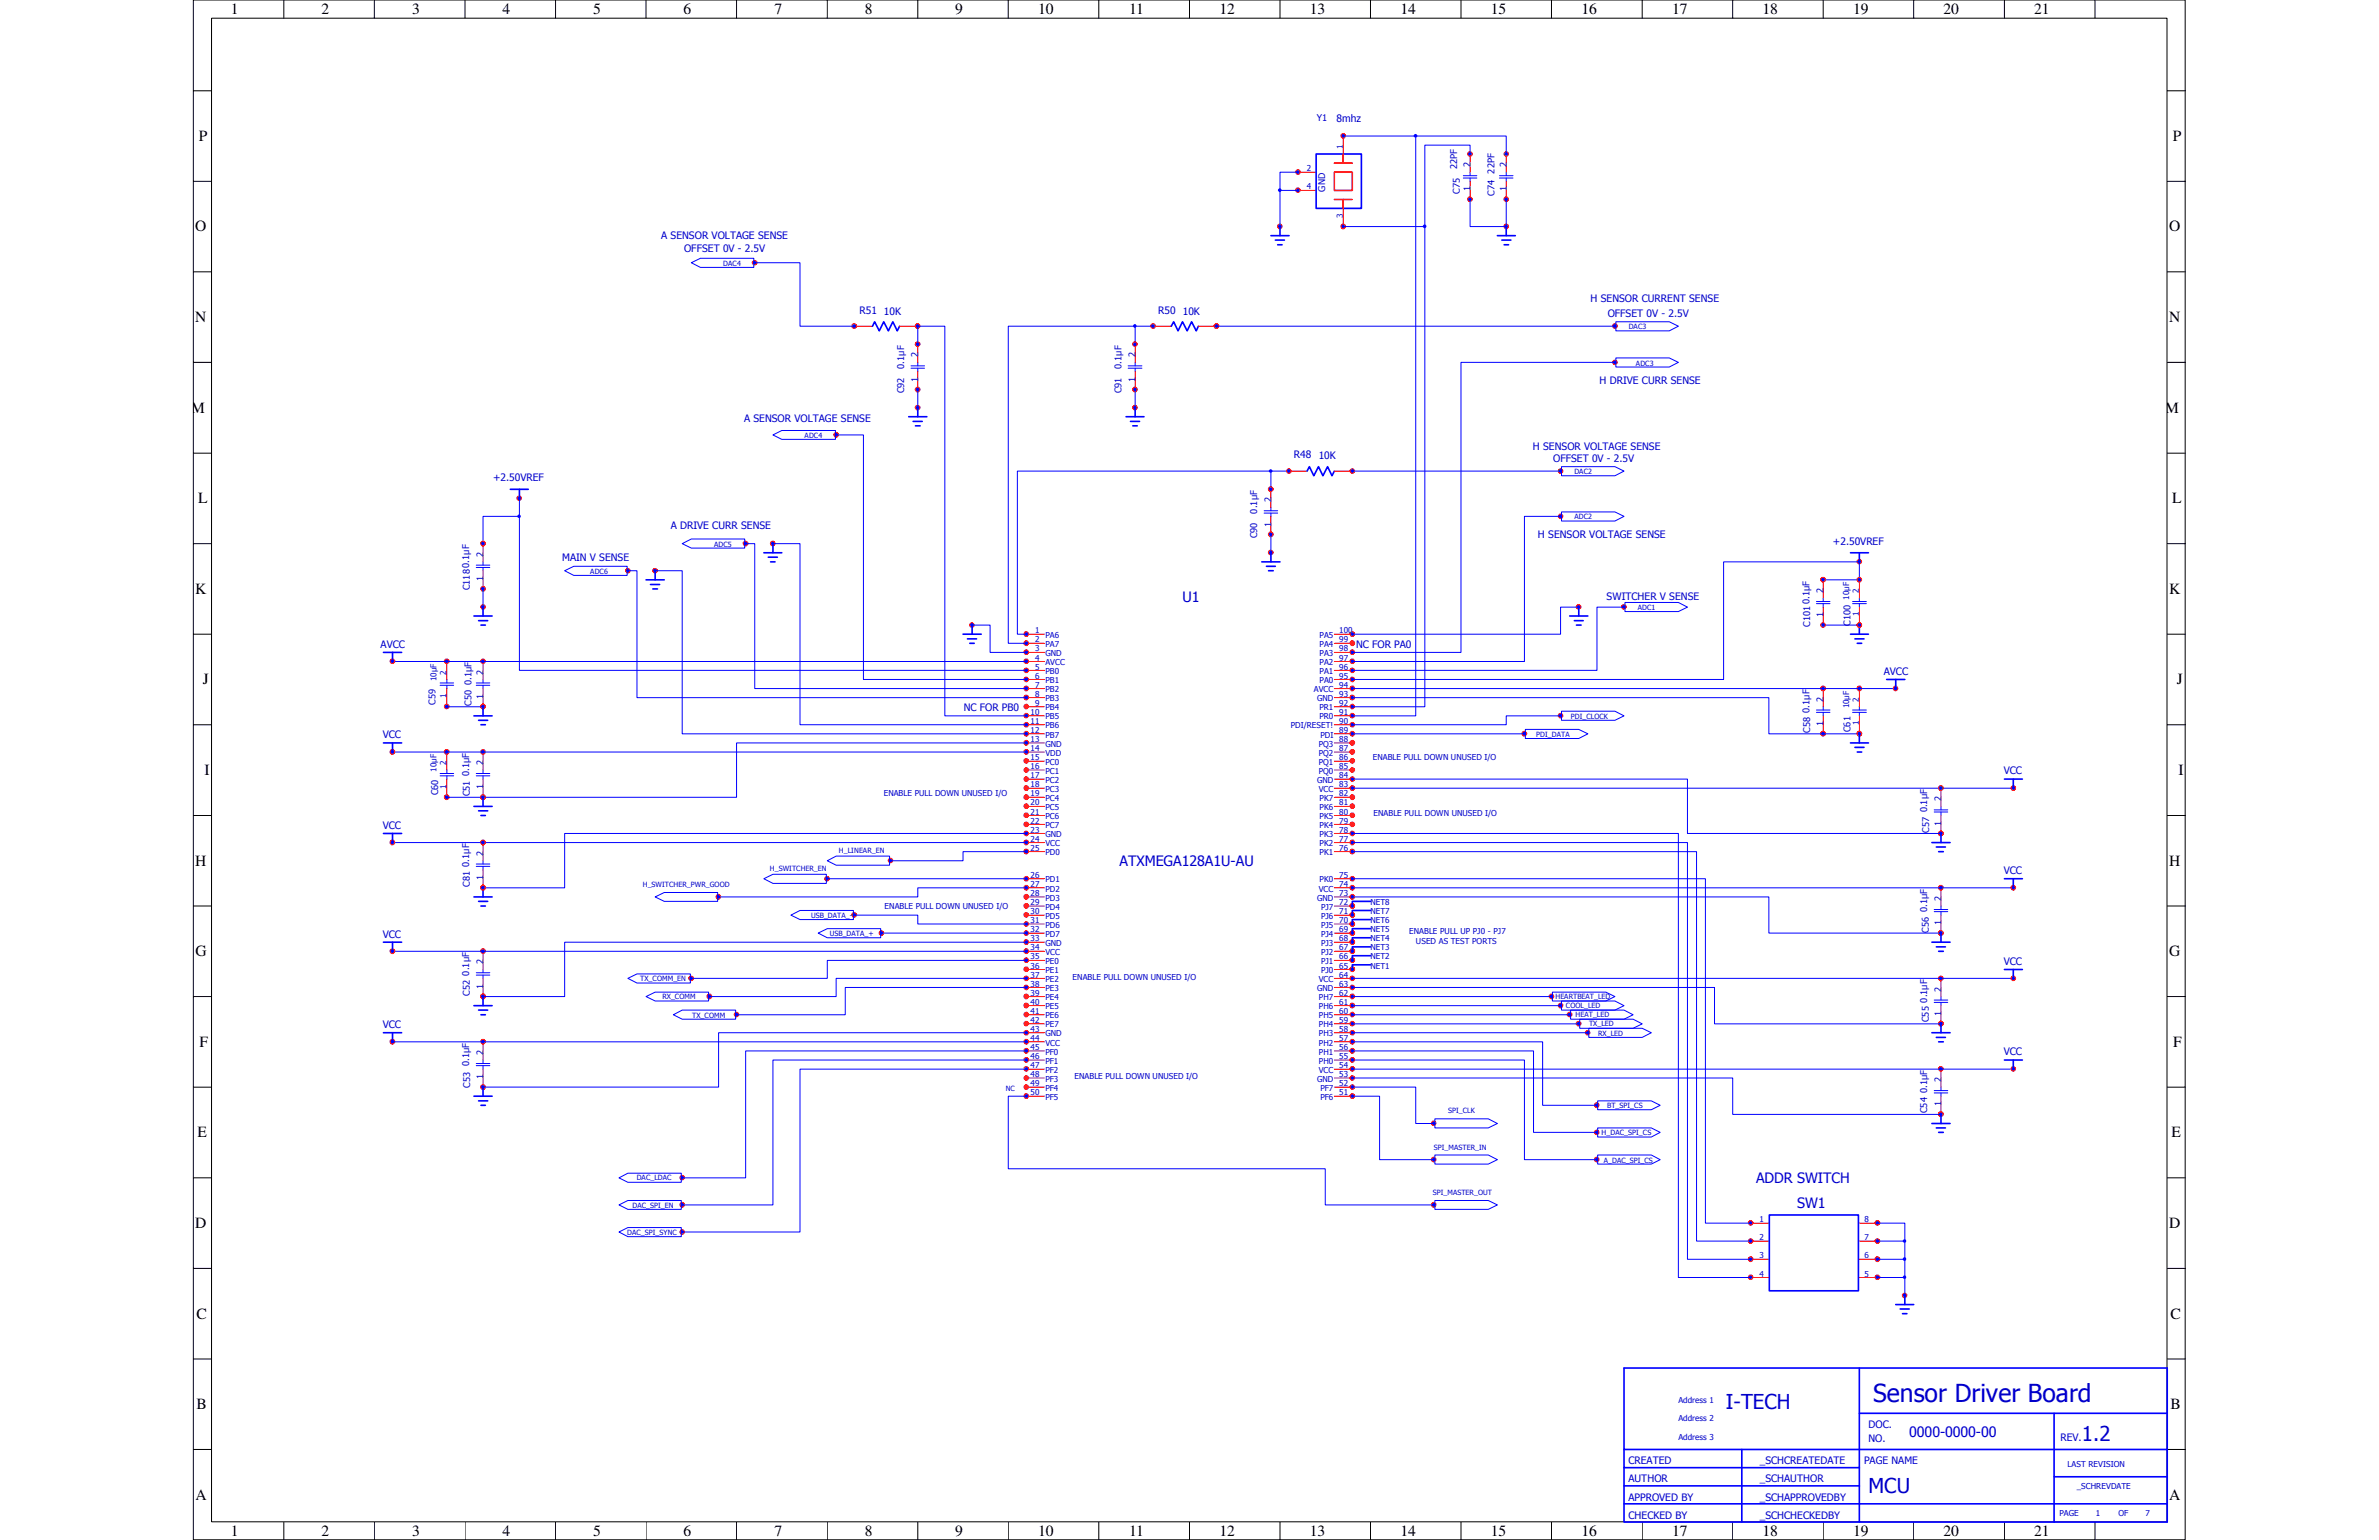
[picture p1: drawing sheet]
<svg xmlns="http://www.w3.org/2000/svg" width="432mm" height="279mm" viewBox="0 0 432 279" stroke-linecap="round" stroke-linejoin="round" font-family="sans-serif">
<defs><g id="words">
<text font-size="4.5" fill="#0000c8" x="340" y="254.3">Sensor Driver Board</text>
<g font-size="3.7" fill="#0000c8">
<text x="313.3" y="255.7">I-TECH</text>
<text x="377.9" y="261.4">1.2</text>
<text x="339.1" y="270.8">MCU</text>
</g>
<g font-size="2.8">
<text x="41.9" y="2.5">1</text>
<text x="58.3" y="2.5">2</text>
<text x="74.8" y="2.5">3</text>
<text x="91.2" y="2.5">4</text>
<text x="107.7" y="2.5">5</text>
<text x="124.1" y="2.5">6</text>
<text x="140.5" y="2.5">7</text>
<text x="157" y="2.5">8</text>
<text x="173.4" y="2.5">9</text>
<text x="188.4" y="2.5">10</text>
<text x="204.9" y="2.5">11</text>
<text x="221.3" y="2.5">12</text>
<text x="237.7" y="2.5">13</text>
<text x="254.2" y="2.5">14</text>
<text x="270.6" y="2.5">15</text>
<text x="287" y="2.5">16</text>
<text x="303.5" y="2.5">17</text>
<text x="319.9" y="2.5">18</text>
<text x="336.3" y="2.5">19</text>
<text x="352.8" y="2.5">20</text>
<text x="369.2" y="2.5">21</text>
<text x="36.1" y="25.6">P</text>
<text x="394.4" y="25.6">P</text>
<text x="35.4" y="42">O</text>
<text x="393.7" y="42">O</text>
<text x="35.4" y="58.4">N</text>
<text x="393.7" y="58.4">N</text>
<text x="34.7" y="74.9">M</text>
<text x="393" y="74.9">M</text>
<text x="36" y="91.3">L</text>
<text x="394.2" y="91.3">L</text>
<text x="35.4" y="107.7">K</text>
<text x="393.7" y="107.7">K</text>
<text x="36.8" y="124.2">J</text>
<text x="395.1" y="124.2">J</text>
<text x="37.1" y="140.6">I</text>
<text x="395.4" y="140.6">I</text>
<text x="35.4" y="157.1">H</text>
<text x="393.7" y="157.1">H</text>
<text x="35.5" y="173.5">G</text>
<text x="393.7" y="173.5">G</text>
<text x="36.2" y="189.9">F</text>
<text x="394.5" y="189.9">F</text>
<text x="35.9" y="206.4">E</text>
<text x="394.1" y="206.4">E</text>
<text x="35.4" y="222.8">D</text>
<text x="393.7" y="222.8">D</text>
<text x="35.7" y="239.2">C</text>
<text x="394" y="239.2">C</text>
<text x="35.7" y="255.7">B</text>
<text x="394" y="255.7">B</text>
<text x="35.5" y="272.1">A</text>
<text x="393.7" y="272.1">A</text>
<text x="41.9" y="278.7">1</text>
<text x="58.3" y="278.7">2</text>
<text x="74.8" y="278.7">3</text>
<text x="91.2" y="278.7">4</text>
<text x="107.7" y="278.7">5</text>
<text x="124.1" y="278.7">6</text>
<text x="140.5" y="278.7">7</text>
<text x="157" y="278.7">8</text>
<text x="173.4" y="278.7">9</text>
<text x="188.4" y="278.7">10</text>
<text x="204.9" y="278.7">11</text>
<text x="221.3" y="278.7">12</text>
<text x="237.7" y="278.7">13</text>
<text x="254.2" y="278.7">14</text>
<text x="270.6" y="278.7">15</text>
<text x="287" y="278.7">16</text>
<text x="303.5" y="278.7">17</text>
<text x="319.9" y="278.7">18</text>
<text x="336.3" y="278.7">19</text>
<text x="352.8" y="278.7">20</text>
<text x="369.2" y="278.7">21</text>
</g>
<g font-size="2.6" fill="#0000c8">
<text x="214.6" y="109.1">U1</text>
<text x="203.2" y="157.1">ATXMEGA128A1U-AU</text>
<text x="318.7" y="214.7">ADDR SWITCH</text>
<text x="326.2" y="219.2">SW1</text>
<text x="346.5" y="260.6">0000-0000-00</text>
</g>
<g font-size="1.9" fill="#0000c8">
<text x="242.6" y="22.1">8mhz</text>
<text x="120" y="43.3">A SENSOR VOLTAGE SENSE</text>
<text x="124.2" y="45.8">OFFSET 0V - 2.5V</text>
<text x="156" y="56.9">R51</text>
<text x="160.4" y="57.1">10K</text>
<text x="210.2" y="56.9">R50</text>
<text x="214.7" y="57.1">10K</text>
<text x="288.7" y="54.8">H SENSOR CURRENT SENSE</text>
<text x="291.8" y="57.5">OFFSET 0V - 2.5V</text>
<text x="290.3" y="69.7">H DRIVE CURR SENSE</text>
<text x="135" y="76.5">A SENSOR VOLTAGE SENSE</text>
<text x="234.9" y="83.2">R48</text>
<text x="239.4" y="83.4">10K</text>
<text x="278.2" y="81.6">H SENSOR VOLTAGE SENSE</text>
<text x="281.9" y="83.8">OFFSET 0V - 2.5V</text>
<text x="89.5" y="87.3">+2.50VREF</text>
<text x="102" y="101.7">MAIN V SENSE</text>
<text x="121.8" y="96.1">A DRIVE CURR SENSE</text>
<text x="279.1" y="97.6">H SENSOR VOLTAGE SENSE</text>
<text x="332.7" y="98.8">+2.50VREF</text>
<text x="291.6" y="108.8">SWITCHER V SENSE</text>
<text x="69.1" y="117.6">AVCC</text>
<text x="246.1" y="117.5">NC FOR PA0</text>
<text x="341.9" y="122.4">AVCC</text>
<text x="174.9" y="129">NC FOR PB0</text>
<text x="69.5" y="133.9">VCC</text>
<text x="363.7" y="140.5">VCC</text>
<text x="69.5" y="150.4">VCC</text>
<text x="363.7" y="158.6">VCC</text>
<text x="69.5" y="170.1">VCC</text>
<text x="363.7" y="175">VCC</text>
<text x="69.5" y="186.5">VCC</text>
<text x="363.7" y="191.5">VCC</text>
<text x="339.1" y="259.1">DOC.</text>
<text x="339.1" y="261.6">NO.</text>
<text x="374" y="261.4">REV.</text>
<text x="295.6" y="265.7">CREATED</text>
<text x="295.6" y="268.9">AUTHOR</text>
<text x="319.4" y="268.9">_SCHAUTHOR</text>
<text x="319.4" y="265.7">_SCHCREATEDATE</text>
<text x="338.3" y="265.7">PAGE NAME</text>
<text x="295.6" y="275.5">CHECKED BY</text>
<text x="295.6" y="272.2">APPROVED BY</text>
<text x="319.4" y="275.5">_SCHCHECKEDBY</text>
<text x="319.4" y="272.2">_SCHAPPROVEDBY</text>
</g>
<g font-size="1.7" fill="#0000c8">
<text x="239" y="22">Y1</text>
<text x="240.5" y="34.8" transform="rotate(-90 240.5 34.8)">GND</text>
<text x="264.5" y="30.7" transform="rotate(-90 264.5 30.7)">22PF</text>
<text x="265" y="35.1" transform="rotate(-90 265 35.1)">C75</text>
<text x="266.9" y="34.7" transform="rotate(-90 266.9 34.7)">1</text>
<text x="266.9" y="30.4" transform="rotate(-90 266.9 30.4)">2</text>
<text x="271.2" y="31.5" transform="rotate(-90 271.2 31.5)">22PF</text>
<text x="271.3" y="35.5" transform="rotate(-90 271.3 35.5)">C74</text>
<text x="273.5" y="34.7" transform="rotate(-90 273.5 34.7)">1</text>
<text x="273.5" y="30.4" transform="rotate(-90 273.5 30.4)">2</text>
<text x="166.7" y="64.9" transform="rotate(-90 166.7 64.9)">2</text>
<text x="206.1" y="64.9" transform="rotate(-90 206.1 64.9)">2</text>
<text x="164.1" y="71.4" transform="rotate(-90 164.1 71.4)">C92</text>
<text x="164.1" y="66.9" transform="rotate(-90 164.1 66.9)">0.1µF</text>
<text x="166.7" y="69.3" transform="rotate(-90 166.7 69.3)">1</text>
<text x="203.5" y="71.4" transform="rotate(-90 203.5 71.4)">C91</text>
<text x="203.5" y="66.9" transform="rotate(-90 203.5 66.9)">0.1µF</text>
<text x="206.1" y="69.3" transform="rotate(-90 206.1 69.3)">1</text>
<text x="228.2" y="93.2" transform="rotate(-90 228.2 93.2)">0.1µF</text>
<text x="230.8" y="95.5" transform="rotate(-90 230.8 95.5)">1</text>
<text x="230.8" y="91.1" transform="rotate(-90 230.8 91.1)">2</text>
<text x="87.8" y="101" transform="rotate(-90 87.8 101)">2</text>
<text x="228.2" y="97.7" transform="rotate(-90 228.2 97.7)">C90</text>
<text x="85.3" y="107.1" transform="rotate(-90 85.3 107.1)">C1180.1µF</text>
<text x="87.8" y="105.4" transform="rotate(-90 87.8 105.4)">1</text>
<text x="331" y="107.6" transform="rotate(-90 331 107.6)">2</text>
<text x="328.4" y="109.6" transform="rotate(-90 328.4 109.6)">0.1µF</text>
<text x="328.5" y="113.7" transform="rotate(-90 328.5 113.7)">C101</text>
<text x="331" y="112" transform="rotate(-90 331 112)">1</text>
<text x="335.9" y="113.6" transform="rotate(-90 335.9 113.6)">C100</text>
<text x="85.6" y="124.3" transform="rotate(-90 85.6 124.3)">0.1µF</text>
<text x="87.8" y="122.4" transform="rotate(-90 87.8 122.4)">2</text>
<text x="79" y="127.9" transform="rotate(-90 79 127.9)">C59</text>
<text x="85.6" y="128" transform="rotate(-90 85.6 128)">C50</text>
<text x="87.8" y="126.7" transform="rotate(-90 87.8 126.7)">1</text>
<text x="328.4" y="129.3" transform="rotate(-90 328.4 129.3)">0.1µF</text>
<text x="331" y="131.7" transform="rotate(-90 331 131.7)">1</text>
<text x="331" y="127.3" transform="rotate(-90 331 127.3)">2</text>
<text x="328.5" y="133" transform="rotate(-90 328.5 133)">C58</text>
<text x="335.9" y="132.8" transform="rotate(-90 335.9 132.8)">C61</text>
<text x="85.2" y="140.8" transform="rotate(-90 85.2 140.8)">0.1µF</text>
<text x="87.8" y="143.2" transform="rotate(-90 87.8 143.2)">1</text>
<text x="87.8" y="138.8" transform="rotate(-90 87.8 138.8)">2</text>
<text x="79.5" y="144.3" transform="rotate(-90 79.5 144.3)">C60</text>
<text x="85.3" y="144.5" transform="rotate(-90 85.3 144.5)">C51</text>
<text x="349.8" y="147.4" transform="rotate(-90 349.8 147.4)">0.1µF</text>
<text x="352.4" y="149.8" transform="rotate(-90 352.4 149.8)">1</text>
<text x="352.4" y="145.4" transform="rotate(-90 352.4 145.4)">2</text>
<text x="87.8" y="155.2" transform="rotate(-90 87.8 155.2)">2</text>
<text x="350.1" y="151" transform="rotate(-90 350.1 151)">C57</text>
<text x="85.2" y="157.3" transform="rotate(-90 85.2 157.3)">0.1µF</text>
<text x="85.3" y="160.9" transform="rotate(-90 85.3 160.9)">C81</text>
<text x="87.8" y="159.6" transform="rotate(-90 87.8 159.6)">1</text>
<text x="349.8" y="165.5" transform="rotate(-90 349.8 165.5)">0.1µF</text>
<text x="352.4" y="167.9" transform="rotate(-90 352.4 167.9)">1</text>
<text x="352.4" y="163.4" transform="rotate(-90 352.4 163.4)">2</text>
<text x="350.1" y="169.2" transform="rotate(-90 350.1 169.2)">C56</text>
<text x="85.2" y="177" transform="rotate(-90 85.2 177)">0.1µF</text>
<text x="87.8" y="179.4" transform="rotate(-90 87.8 179.4)">1</text>
<text x="87.8" y="175" transform="rotate(-90 87.8 175)">2</text>
<text x="352.4" y="179.9" transform="rotate(-90 352.4 179.9)">2</text>
<text x="85.3" y="180.6" transform="rotate(-90 85.3 180.6)">C52</text>
<text x="349.8" y="181.9" transform="rotate(-90 349.8 181.9)">0.1µF</text>
<text x="350.1" y="185.5" transform="rotate(-90 350.1 185.5)">C55</text>
<text x="352.4" y="184.3" transform="rotate(-90 352.4 184.3)">1</text>
<text x="87.8" y="191.4" transform="rotate(-90 87.8 191.4)">2</text>
<text x="85.2" y="193.4" transform="rotate(-90 85.2 193.4)">0.1µF</text>
<text x="85.3" y="197.4" transform="rotate(-90 85.3 197.4)">C53</text>
<text x="87.8" y="195.8" transform="rotate(-90 87.8 195.8)">1</text>
<text x="352.4" y="196.3" transform="rotate(-90 352.4 196.3)">2</text>
<text x="349.8" y="202" transform="rotate(-90 349.8 202)">C54</text>
<text x="349.8" y="198.3" transform="rotate(-90 349.8 198.3)">0.1µF</text>
<text x="352.4" y="200.7" transform="rotate(-90 352.4 200.7)">1</text>
</g>
<g font-size="1.5" fill="#0000c8">
<text x="243.7" y="27.1" transform="rotate(-90 243.7 27.1)">1</text>
<text x="237.2" y="31.1">2</text>
<text x="237.2" y="34.4">4</text>
<text x="243.7" y="39.5" transform="rotate(-90 243.7 39.5)">3</text>
<text x="337.4" y="107.6" transform="rotate(-90 337.4 107.6)">2</text>
<text x="335.6" y="108.8" transform="rotate(-90 335.6 108.8)">10µF</text>
<text x="337.4" y="111.8" transform="rotate(-90 337.4 111.8)">1</text>
<text x="187.9" y="119.8">4</text>
<text x="187.9" y="114.9">1</text>
<text x="187.9" y="116.5">2</text>
<text x="187.9" y="118.2">3</text>
<text x="189.7" y="115.7">PA6</text>
<text x="189.7" y="117.4">PA7</text>
<text x="189.7" y="119">GND</text>
<text x="239.5" y="119">PA3</text>
<text x="239.5" y="117.4">PA4</text>
<text x="239.5" y="115.7">PA5</text>
<text x="243.1" y="119.8">97</text>
<text x="243.1" y="118.2">98</text>
<text x="243.1" y="116.5">99</text>
<text x="243.1" y="114.9">100</text>
<text x="79.2" y="123.6" transform="rotate(-90 79.2 123.6)">10µF</text>
<text x="81" y="122.4" transform="rotate(-90 81 122.4)">2</text>
<text x="187.9" y="121.5">5</text>
<text x="187.9" y="123.1">6</text>
<text x="187.9" y="124.8">7</text>
<text x="189.7" y="122.3">PB0</text>
<text x="189.7" y="124">PB1</text>
<text x="189.7" y="125.6">PB2</text>
<text x="189.7" y="120.6">AVCC</text>
<text x="238.5" y="125.6">AVCC</text>
<text x="239.5" y="124">PA0</text>
<text x="239.5" y="122.3">PA1</text>
<text x="239.5" y="120.6">PA2</text>
<text x="243.1" y="124.8">94</text>
<text x="243.1" y="123.1">95</text>
<text x="243.1" y="121.5">96</text>
<text x="81" y="126.6" transform="rotate(-90 81 126.6)">1</text>
<text x="187.1" y="129.7">10</text>
<text x="187.1" y="131.4">11</text>
<text x="187.9" y="126.4">8</text>
<text x="187.9" y="128.1">9</text>
<text x="189.7" y="127.2">PB3</text>
<text x="189.7" y="128.9">PB4</text>
<text x="189.7" y="130.5">PB5</text>
<text x="239.1" y="127.2">GND</text>
<text x="239.5" y="130.5">PR0</text>
<text x="239.5" y="128.9">PR1</text>
<text x="243.1" y="131.4">90</text>
<text x="243.1" y="129.7">91</text>
<text x="243.1" y="128.1">92</text>
<text x="243.1" y="126.4">93</text>
<text x="335.6" y="128.5" transform="rotate(-90 335.6 128.5)">10µF</text>
<text x="337.4" y="131.6" transform="rotate(-90 337.4 131.6)">1</text>
<text x="337.4" y="127.3" transform="rotate(-90 337.4 127.3)">2</text>
<text x="187.1" y="136.3">14</text>
<text x="187.1" y="133">12</text>
<text x="187.1" y="134.6">13</text>
<text x="187.1" y="137.9">15</text>
<text x="189.7" y="132.2">PB6</text>
<text x="189.7" y="133.8">PB7</text>
<text x="189.7" y="135.5">GND</text>
<text x="189.7" y="137.1">VDD</text>
<text x="234.3" y="132.2">PDI/RESET!</text>
<text x="239.4" y="137.1">PQ2</text>
<text x="239.4" y="135.5">PQ3</text>
<text x="239.6" y="133.8">PDI</text>
<text x="243.1" y="133">89</text>
<text x="243.1" y="137.9">86</text>
<text x="243.1" y="136.3">87</text>
<text x="243.1" y="134.6">88</text>
<text x="249.2" y="137.8">ENABLE PULL DOWN UNUSED I/O</text>
<text x="79.2" y="140" transform="rotate(-90 79.2 140)">10µF</text>
<text x="81" y="143.1" transform="rotate(-90 81 143.1)">1</text>
<text x="81" y="138.8" transform="rotate(-90 81 138.8)">2</text>
<text x="187.1" y="139.6">16</text>
<text x="187.1" y="141.2">17</text>
<text x="187.1" y="142.8">18</text>
<text x="189.7" y="138.7">PC0</text>
<text x="189.7" y="140.4">PC1</text>
<text x="189.7" y="142">PC2</text>
<text x="189.7" y="143.7">PC3</text>
<text x="239.1" y="142">GND</text>
<text x="239.4" y="140.4">PQ0</text>
<text x="239.4" y="138.7">PQ1</text>
<text x="239.4" y="143.7">VCC</text>
<text x="243.1" y="142.8">83</text>
<text x="243.1" y="141.2">84</text>
<text x="243.1" y="139.6">85</text>
<text x="160.4" y="144.4">ENABLE PULL DOWN UNUSED I/O</text>
<text x="187.1" y="144.5">19</text>
<text x="187.1" y="146.1">20</text>
<text x="187.1" y="147.8">21</text>
<text x="187.1" y="149.4">22</text>
<text x="189.7" y="145.3">PC4</text>
<text x="189.7" y="146.9">PC5</text>
<text x="189.7" y="148.6">PC6</text>
<text x="239.5" y="148.6">PK5</text>
<text x="239.5" y="146.9">PK6</text>
<text x="239.5" y="145.3">PK7</text>
<text x="243.1" y="149.4">79</text>
<text x="243.1" y="147.8">80</text>
<text x="243.1" y="146.1">81</text>
<text x="243.1" y="144.5">82</text>
<text x="249.3" y="148">ENABLE PULL DOWN UNUSED I/O</text>
<text x="187.1" y="152.7">24</text>
<text x="187.1" y="151">23</text>
<text x="187.1" y="154.3">25</text>
<text x="189.7" y="150.2">PC7</text>
<text x="189.7" y="151.9">GND</text>
<text x="189.7" y="155.2">PD0</text>
<text x="189.7" y="153.5">VCC</text>
<text x="239.5" y="155.2">PK1</text>
<text x="239.5" y="153.5">PK2</text>
<text x="239.5" y="151.9">PK3</text>
<text x="239.5" y="150.2">PK4</text>
<text x="243.1" y="154.3">76</text>
<text x="243.1" y="152.7">77</text>
<text x="243.1" y="151">78</text>
<text x="187.1" y="159.3">26</text>
<text x="187.1" y="160.9">27</text>
<text x="189.7" y="160.1">PD1</text>
<text x="189.7" y="161.8">PD2</text>
<text x="239.4" y="161.8">VCC</text>
<text x="239.5" y="160.1">PK0</text>
<text x="243.1" y="160.9">74</text>
<text x="243.1" y="159.3">75</text>
<text x="160.6" y="164.9">ENABLE PULL DOWN UNUSED I/O</text>
<text x="187.1" y="162.6">28</text>
<text x="187.1" y="164.2">29</text>
<text x="187.1" y="165.9">30</text>
<text x="187.1" y="167.5">31</text>
<text x="189.7" y="163.4">PD3</text>
<text x="189.7" y="165">PD4</text>
<text x="189.7" y="166.7">PD5</text>
<text x="239.1" y="163.4">GND</text>
<text x="239.8" y="166.7">PJ6</text>
<text x="239.8" y="165">PJ7</text>
<text x="243.1" y="167.5">70</text>
<text x="243.1" y="165.9">71</text>
<text x="243.1" y="164.2">72</text>
<text x="243.1" y="162.6">73</text>
<text x="248.8" y="167.5">NET6</text>
<text x="248.8" y="165.9">NET7</text>
<text x="248.8" y="164.2">NET8</text>
<text x="187.1" y="172.4">34</text>
<text x="187.1" y="169.1">32</text>
<text x="187.1" y="170.8">33</text>
<text x="189.7" y="168.3">PD6</text>
<text x="189.7" y="170">PD7</text>
<text x="189.7" y="171.6">GND</text>
<text x="189.7" y="173.3">VCC</text>
<text x="239.8" y="173.3">PJ2</text>
<text x="239.8" y="171.6">PJ3</text>
<text x="239.8" y="170">PJ4</text>
<text x="239.8" y="168.3">PJ5</text>
<text x="243.1" y="172.4">67</text>
<text x="243.1" y="170.8">68</text>
<text x="243.1" y="169.1">69</text>
<text x="248.8" y="172.4">NET3</text>
<text x="248.8" y="170.8">NET4</text>
<text x="248.8" y="169.1">NET5</text>
<text x="255.8" y="169.5">ENABLE PULL UP PJ0 - PJ7</text>
<text x="257" y="171.2">USED AS TEST PORTS</text>
<text x="187.1" y="174.1">35</text>
<text x="187.1" y="175.7">36</text>
<text x="187.1" y="177.4">37</text>
<text x="187.1" y="179">38</text>
<text x="189.7" y="174.9">PE0</text>
<text x="189.7" y="176.5">PE1</text>
<text x="189.7" y="178.2">PE2</text>
<text x="189.7" y="179.8">PE3</text>
<text x="194.7" y="177.9">ENABLE PULL DOWN UNUSED I/O</text>
<text x="239.1" y="179.8">GND</text>
<text x="239.4" y="178.2">VCC</text>
<text x="239.8" y="176.5">PJ0</text>
<text x="239.8" y="174.9">PJ1</text>
<text x="243.1" y="177.4">64</text>
<text x="243.1" y="175.7">65</text>
<text x="243.1" y="174.1">66</text>
<text x="243.1" y="179">63</text>
<text x="248.8" y="175.7">NET1</text>
<text x="248.8" y="174.1">NET2</text>
<text x="187.1" y="180.6">39</text>
<text x="187.1" y="182.3">40</text>
<text x="187.1" y="183.9">41</text>
<text x="187.1" y="185.6">42</text>
<text x="189.7" y="181.5">PE4</text>
<text x="189.7" y="183.1">PE5</text>
<text x="189.7" y="184.7">PE6</text>
<text x="239.4" y="184.7">PH5</text>
<text x="239.4" y="183.1">PH6</text>
<text x="239.4" y="181.5">PH7</text>
<text x="243.1" y="185.6">59</text>
<text x="243.1" y="183.9">60</text>
<text x="243.1" y="182.3">61</text>
<text x="243.1" y="180.6">62</text>
<text x="187.1" y="188.8">44</text>
<text x="187.1" y="187.2">43</text>
<text x="187.1" y="190.5">45</text>
<text x="189.7" y="186.4">PE7</text>
<text x="189.7" y="188">GND</text>
<text x="189.7" y="191.3">PF0</text>
<text x="189.7" y="189.7">VCC</text>
<text x="239.4" y="191.3">PH1</text>
<text x="239.4" y="189.7">PH2</text>
<text x="239.4" y="188">PH3</text>
<text x="239.4" y="186.4">PH4</text>
<text x="243.1" y="190.5">56</text>
<text x="243.1" y="188.8">57</text>
<text x="243.1" y="187.2">58</text>
<text x="187.1" y="192.2">46</text>
<text x="187.1" y="193.8">47</text>
<text x="187.1" y="195.5">48</text>
<text x="187.1" y="197.1">49</text>
<text x="189.7" y="193">PF1</text>
<text x="189.7" y="194.6">PF2</text>
<text x="189.7" y="196.3">PF3</text>
<text x="189.7" y="197.9">PF4</text>
<text x="195" y="195.8">ENABLE PULL DOWN UNUSED I/O</text>
<text x="239.1" y="196.3">GND</text>
<text x="239.4" y="194.6">VCC</text>
<text x="239.4" y="193">PH0</text>
<text x="239.6" y="197.9">PF7</text>
<text x="243.1" y="193.8">54</text>
<text x="243.1" y="192.2">55</text>
<text x="243.1" y="197.1">52</text>
<text x="243.1" y="195.5">53</text>
<text x="187.1" y="198.7">50</text>
<text x="189.7" y="199.6">PF5</text>
<text x="239.6" y="199.6">PF6</text>
<text x="243.1" y="198.7">51</text>
<text x="319.4" y="221.7">1</text>
<text x="338.4" y="221.7">8</text>
<text x="319.4" y="225">2</text>
<text x="338.4" y="225">7</text>
<text x="319.4" y="228.3">3</text>
<text x="319.4" y="231.6">4</text>
<text x="338.4" y="231.6">5</text>
<text x="338.4" y="228.3">6</text>
<text x="304.6" y="254.6">Address 1</text>
<text x="304.6" y="257.9">Address 2</text>
<text x="304.6" y="261.2">Address 3</text>
<text x="375.3" y="266.1">LAST REVISION</text>
<text x="373.8" y="275">PAGE</text>
<text x="376.9" y="270.2">_SCHREVDATE</text>
<text x="380.4" y="275">1</text>
<text x="384.5" y="275">OF</text>
<text x="389.4" y="275">7</text>
</g>
<g font-size="1.3" fill="#0000c8">
<text x="131.3" y="48.2">DAC4</text>
<text x="295.6" y="59.7">DAC3</text>
<text x="296.9" y="66.4">ADC3</text>
<text x="146.1" y="79.5">ADC4</text>
<text x="285.7" y="86">DAC2</text>
<text x="285.8" y="94.2">ADC2</text>
<text x="129.6" y="99.2">ADC5</text>
<text x="107.1" y="104.1">ADC6</text>
<text x="297.3" y="110.6">ADC1</text>
<text x="285.1" y="130.4">PDI_CLOCK</text>
<text x="278.8" y="133.7">PDI_DATA</text>
<text x="152.3" y="154.8">H_LINEAR_EN</text>
<text x="116.7" y="160.9">H_SWITCHER_PWR_GOOD</text>
<text x="139.7" y="158.1">H_SWITCHER_EN</text>
<text x="147.2" y="166.6">USB_DATA_-</text>
<text x="150.6" y="169.8">USB_DATA_+</text>
<text x="116.2" y="177.9">TX_COMM_EN</text>
<text x="120.2" y="181.2">RX_COMM</text>
<text x="125.6" y="184.7">TX_COMM</text>
<text x="282.3" y="181.3">HEARTBEAT_LED</text>
<text x="284.2" y="182.9">COOL_LED</text>
<text x="286" y="184.6">HEAT_LED</text>
<text x="288.4" y="186.2">TX_LED</text>
<text x="290.1" y="187.9">RX_LED</text>
<text x="182.5" y="197.9">NC</text>
<text x="262.8" y="202">SPI_CLK</text>
<text x="291.7" y="201">BT_SPI_CS</text>
<text x="260.3" y="208.7">SPI_MASTER_IN</text>
<text x="290.7" y="205.9">H_DAC_SPI_CS</text>
<text x="115.6" y="214.1">DAC_LDAC</text>
<text x="291.1" y="211">A_DAC_SPI_CS</text>
<text x="114.8" y="219.2">DAC_SPI_EN</text>
<text x="260.1" y="216.7">SPI_MASTER_OUT</text>
<text x="113.8" y="224.1">DAC_SPI_SYNC</text>
</g>
</g></defs>
<g fill="none" stroke="#000" stroke-width=".18">
<path d="M35.1 0h361.5v279.4h-361.5zM35.1 16.5h3.3M38.4 3.3h354.9v272.8h-354.9zM51.5 0v3.3M67.9 0v3.3M84.4 0v3.3M100.8 0v3.3M117.3 0v3.3M133.7 0v3.3M150.2 0v3.3M166.6 0v3.3M183 0v3.3"/>
<path d="M199.4 0v3.3M215.9 0v3.3M232.3 0v3.3M248.8 0v3.3M265.2 0v3.3M281.6 0v3.3M298.1 0v3.3M314.5 0v3.3M330.9 0v3.3M347.3 0v3.3M363.8 0v3.3M380.2 0v3.3"/>
<path d="M393.4 16.5h3.3M35.1 32.9h3.3M393.4 32.9h3.3M35.1 49.3h3.3M393.4 49.3h3.3M35.1 65.7h3.3M393.4 65.7h3.3M35.1 98.6h3.3M35.1 82.2h3.3M393.4 98.6h3.3M393.4 82.2h3.3M35.1 115.1h3.3"/>
<path d="M393.4 115.1h3.3M35.1 131.5h3.3M393.4 131.5h3.3M35.1 148h3.3M393.4 148h3.3M35.1 164.4h3.3M393.4 164.4h3.3M35.1 197.2h3.3M35.1 180.8h3.3M393.4 197.2h3.3M393.4 180.8h3.3M35.1 213.7h3.3"/>
<path d="M393.4 213.7h3.3M35.1 230.1h3.3M393.4 230.1h3.3M35.1 246.5h3.3M393.4 246.5h3.3M35.1 263h3.3M51.5 276.1v3.3M67.9 276.1v3.3M84.4 276.1v3.3M100.8 276.1v3.3M117.3 276.1v3.3M133.7 276.1v3.3"/>
<path d="M150.2 276.1v3.3M166.6 276.1v3.3M183 276.1v3.3M199.4 276.1v3.3M215.9 276.1v3.3M232.3 276.1v3.3M248.8 276.1v3.3M265.2 276.1v3.3M281.6 276.1v3.3M298.1 276.1v3.3M314.5 276.1v3.3M330.9 276.1v3.3"/>
<path d="M347.3 276.1v3.3M363.8 276.1v3.3M380.2 276.1v3.3M393.4 263h3.3"/>
</g>
<path d="M337.5 248.2v18.1h-42.7v-3.3M337.5 256.4h55.9M372.8 256.4v19.7M294.8 266.3v3.3h42.7v-3.3M294.8 269.6v3.2h42.7v-3.2M294.8 272.8v3.3h42.7v-3.3h55.9M316.1 263v13.1M372.8 267.9h20.6M393.4 263h-98.6v-14.8h98.6v27.9h-55.9" fill="none" stroke="#00f" stroke-width=".3"/>
<path d="M186.3 115.1h3.3" fill="none" stroke="#f00" stroke-width=".18"/>
<circle cx="186.3" cy="115" r=".39" fill="#f00"/>
<circle cx="186.3" cy="115" r=".39" fill="none" stroke="#f00" stroke-width=".25"/>
<path d="M186.1 114.9h.3v.3h-.3z" fill-rule="evenodd" fill="#00f"/>
<path d="M186.1 114.9h.3v.3h-.3z" fill="none" stroke="#00f" stroke-width=".18"/>
<path d="M186.3 159.4h3.3" fill="none" stroke="#f00" stroke-width=".18"/>
<circle cx="186.3" cy="159.4" r=".38" fill="#f00"/>
<circle cx="186.3" cy="159.4" r=".38" fill="none" stroke="#f00" stroke-width=".25"/>
<path d="M186.1 159.3h.3v.3h-.3z" fill-rule="evenodd" fill="#00f"/>
<path d="M186.1 159.3h.3v.3h-.3z" fill="none" stroke="#00f" stroke-width=".18"/>
<path d="M186.3 161.1h3.3" fill="none" stroke="#f00" stroke-width=".18"/>
<circle cx="186.3" cy="161.1" r=".39" fill="#f00"/>
<circle cx="186.3" cy="161.1" r=".39" fill="none" stroke="#f00" stroke-width=".25"/>
<path d="M186.1 160.9h.3v.3h-.3z" fill-rule="evenodd" fill="#00f"/>
<path d="M186.1 160.9h.3v.3h-.3z" fill="none" stroke="#00f" stroke-width=".18"/>
<path d="M186.3 162.7h3.3" fill="none" stroke="#f00" stroke-width=".18"/>
<circle cx="186.3" cy="162.7" r=".39" fill="#f00"/>
<circle cx="186.3" cy="162.7" r=".39" fill="none" stroke="#f00" stroke-width=".25"/>
<path d="M186.3 164.4h3.3" fill="none" stroke="#f00" stroke-width=".18"/>
<circle cx="186.3" cy="164.4" r=".39" fill="#f00"/>
<circle cx="186.3" cy="164.4" r=".39" fill="none" stroke="#f00" stroke-width=".25"/>
<path d="M186.3 166h3.3" fill="none" stroke="#f00" stroke-width=".18"/>
<circle cx="186.3" cy="166" r=".38" fill="#f00"/>
<circle cx="186.3" cy="166" r=".38" fill="none" stroke="#f00" stroke-width=".25"/>
<path d="M186.3 167.6h3.3" fill="none" stroke="#f00" stroke-width=".18"/>
<circle cx="186.3" cy="167.6" r=".38" fill="#f00"/>
<circle cx="186.3" cy="167.6" r=".38" fill="none" stroke="#f00" stroke-width=".25"/>
<path d="M186.1 167.5h.3v.3h-.3z" fill-rule="evenodd" fill="#00f"/>
<path d="M186.1 167.5h.3v.3h-.3z" fill="none" stroke="#00f" stroke-width=".18"/>
<path d="M186.3 169.3h3.3" fill="none" stroke="#f00" stroke-width=".18"/>
<circle cx="186.3" cy="169.3" r=".38" fill="#f00"/>
<circle cx="186.3" cy="169.3" r=".38" fill="none" stroke="#f00" stroke-width=".25"/>
<path d="M186.1 169.1h.3v.3h-.3z" fill-rule="evenodd" fill="#00f"/>
<path d="M186.1 169.1h.3v.3h-.3z" fill="none" stroke="#00f" stroke-width=".18"/>
<path d="M186.3 170.9h3.3" fill="none" stroke="#f00" stroke-width=".18"/>
<circle cx="186.3" cy="170.9" r=".39" fill="#f00"/>
<circle cx="186.3" cy="170.9" r=".39" fill="none" stroke="#f00" stroke-width=".25"/>
<path d="M186.1 170.7h.3v.4h-.3z" fill-rule="evenodd" fill="#00f"/>
<path d="M186.1 170.7h.3v.4h-.3z" fill="none" stroke="#00f" stroke-width=".18"/>
<path d="M186.3 172.6h3.3" fill="none" stroke="#f00" stroke-width=".18"/>
<circle cx="186.3" cy="172.6" r=".39" fill="#f00"/>
<circle cx="186.3" cy="172.6" r=".39" fill="none" stroke="#f00" stroke-width=".25"/>
<path d="M186.1 172.4h.3v.3h-.3z" fill-rule="evenodd" fill="#00f"/>
<path d="M186.1 172.4h.3v.3h-.3z" fill="none" stroke="#00f" stroke-width=".18"/>
<path d="M186.3 174.2h3.3" fill="none" stroke="#f00" stroke-width=".18"/>
<circle cx="186.3" cy="174.2" r=".38" fill="#f00"/>
<circle cx="186.3" cy="174.2" r=".38" fill="none" stroke="#f00" stroke-width=".25"/>
<path d="M186.1 174h.3v.4h-.3z" fill-rule="evenodd" fill="#00f"/>
<path d="M186.1 174h.3v.4h-.3z" fill="none" stroke="#00f" stroke-width=".18"/>
<path d="M186.3 175.9h3.3" fill="none" stroke="#f00" stroke-width=".18"/>
<circle cx="186.3" cy="175.8" r=".38" fill="#f00"/>
<circle cx="186.3" cy="175.8" r=".38" fill="none" stroke="#f00" stroke-width=".25"/>
<path d="M186.3 177.5h3.3" fill="none" stroke="#f00" stroke-width=".18"/>
<circle cx="186.3" cy="177.5" r=".38" fill="#f00"/>
<circle cx="186.3" cy="177.5" r=".38" fill="none" stroke="#f00" stroke-width=".25"/>
<path d="M186.1 177.4h.3v.2h-.3z" fill-rule="evenodd" fill="#00f"/>
<path d="M186.1 177.4h.3v.2h-.3z" fill="none" stroke="#00f" stroke-width=".18"/>
<path d="M186.3 179.2h3.3" fill="none" stroke="#f00" stroke-width=".18"/>
<circle cx="186.3" cy="179.1" r=".38" fill="#f00"/>
<circle cx="186.3" cy="179.1" r=".38" fill="none" stroke="#f00" stroke-width=".25"/>
<path d="M186.1 179h.3v.3h-.3z" fill-rule="evenodd" fill="#00f"/>
<path d="M186.1 179h.3v.3h-.3z" fill="none" stroke="#00f" stroke-width=".18"/>
<path d="M186.3 180.8h3.3" fill="none" stroke="#f00" stroke-width=".18"/>
<circle cx="186.3" cy="180.8" r=".39" fill="#f00"/>
<circle cx="186.3" cy="180.8" r=".39" fill="none" stroke="#f00" stroke-width=".25"/>
<path d="M186.3 182.5h3.3" fill="none" stroke="#f00" stroke-width=".18"/>
<circle cx="186.3" cy="182.4" r=".39" fill="#f00"/>
<circle cx="186.3" cy="182.4" r=".39" fill="none" stroke="#f00" stroke-width=".25"/>
<path d="M186.3 184.1h3.3" fill="none" stroke="#f00" stroke-width=".18"/>
<circle cx="186.3" cy="184.1" r=".38" fill="#f00"/>
<circle cx="186.3" cy="184.1" r=".38" fill="none" stroke="#f00" stroke-width=".25"/>
<path d="M186.3 185.8h3.3" fill="none" stroke="#f00" stroke-width=".18"/>
<circle cx="186.3" cy="185.7" r=".38" fill="#f00"/>
<circle cx="186.3" cy="185.7" r=".38" fill="none" stroke="#f00" stroke-width=".25"/>
<path d="M186.3 187.4h3.3" fill="none" stroke="#f00" stroke-width=".18"/>
<circle cx="186.3" cy="187.4" r=".38" fill="#f00"/>
<circle cx="186.3" cy="187.4" r=".38" fill="none" stroke="#f00" stroke-width=".25"/>
<path d="M186.1 187.2h.3v.3h-.3z" fill-rule="evenodd" fill="#00f"/>
<path d="M186.1 187.2h.3v.3h-.3z" fill="none" stroke="#00f" stroke-width=".18"/>
<path d="M186.3 189h3.3" fill="none" stroke="#f00" stroke-width=".18"/>
<circle cx="186.3" cy="189" r=".39" fill="#f00"/>
<circle cx="186.3" cy="189" r=".39" fill="none" stroke="#f00" stroke-width=".25"/>
<path d="M186.1 188.8h.3v.4h-.3z" fill-rule="evenodd" fill="#00f"/>
<path d="M186.1 188.8h.3v.4h-.3z" fill="none" stroke="#00f" stroke-width=".18"/>
<path d="M186.3 190.7h3.3" fill="none" stroke="#f00" stroke-width=".18"/>
<circle cx="186.3" cy="190.6" r=".39" fill="#f00"/>
<circle cx="186.3" cy="190.6" r=".39" fill="none" stroke="#f00" stroke-width=".25"/>
<path d="M186.1 190.5h.3v.3h-.3z" fill-rule="evenodd" fill="#00f"/>
<path d="M186.1 190.5h.3v.3h-.3z" fill="none" stroke="#00f" stroke-width=".18"/>
<path d="M186.3 192.3h3.3" fill="none" stroke="#f00" stroke-width=".18"/>
<circle cx="186.3" cy="192.3" r=".39" fill="#f00"/>
<circle cx="186.3" cy="192.3" r=".39" fill="none" stroke="#f00" stroke-width=".25"/>
<path d="M186.1 192.1h.3v.4h-.3z" fill-rule="evenodd" fill="#00f"/>
<path d="M186.1 192.1h.3v.4h-.3z" fill="none" stroke="#00f" stroke-width=".18"/>
<path d="M186.3 194h3.3" fill="none" stroke="#f00" stroke-width=".18"/>
<circle cx="186.3" cy="193.9" r=".38" fill="#f00"/>
<circle cx="186.3" cy="193.9" r=".38" fill="none" stroke="#f00" stroke-width=".25"/>
<path d="M186.1 193.8h.3v.3h-.3z" fill-rule="evenodd" fill="#00f"/>
<path d="M186.1 193.8h.3v.3h-.3z" fill="none" stroke="#00f" stroke-width=".18"/>
<path d="M186.3 195.6h3.3" fill="none" stroke="#f00" stroke-width=".18"/>
<circle cx="186.3" cy="195.6" r=".38" fill="#f00"/>
<circle cx="186.3" cy="195.6" r=".38" fill="none" stroke="#f00" stroke-width=".25"/>
<path d="M186.3 197.2h3.3" fill="none" stroke="#f00" stroke-width=".18"/>
<circle cx="186.3" cy="197.2" r=".38" fill="#f00"/>
<circle cx="186.3" cy="197.2" r=".38" fill="none" stroke="#f00" stroke-width=".25"/>
<path d="M186.3 198.9h3.3" fill="none" stroke="#f00" stroke-width=".18"/>
<circle cx="186.3" cy="198.9" r=".39" fill="#f00"/>
<circle cx="186.3" cy="198.9" r=".39" fill="none" stroke="#f00" stroke-width=".25"/>
<path d="M186.1 198.7h.3v.3h-.3z" fill-rule="evenodd" fill="#00f"/>
<path d="M186.1 198.7h.3v.3h-.3z" fill="none" stroke="#00f" stroke-width=".18"/>
<path d="M242.2 198.9h3.2" fill="none" stroke="#f00" stroke-width=".18"/>
<circle cx="245.4" cy="198.9" r=".39" fill="#f00"/>
<circle cx="245.4" cy="198.9" r=".39" fill="none" stroke="#f00" stroke-width=".25"/>
<path d="M245.3 198.7h.3v.3h-.3z" fill-rule="evenodd" fill="#00f"/>
<path d="M245.3 198.7h.3v.3h-.3z" fill="none" stroke="#00f" stroke-width=".18"/>
<path d="M242.2 197.2h3.2" fill="none" stroke="#f00" stroke-width=".18"/>
<circle cx="245.5" cy="197.2" r=".38" fill="#f00"/>
<circle cx="245.5" cy="197.2" r=".38" fill="none" stroke="#f00" stroke-width=".25"/>
<path d="M245.3 197h.3v.4h-.3z" fill-rule="evenodd" fill="#00f"/>
<path d="M245.3 197h.3v.4h-.3z" fill="none" stroke="#00f" stroke-width=".18"/>
<path d="M242.2 195.6h3.2" fill="none" stroke="#f00" stroke-width=".18"/>
<circle cx="245.5" cy="195.6" r=".38" fill="#f00"/>
<circle cx="245.5" cy="195.6" r=".38" fill="none" stroke="#f00" stroke-width=".25"/>
<path d="M245.3 195.4h.3v.3h-.3z" fill-rule="evenodd" fill="#00f"/>
<path d="M245.3 195.4h.3v.3h-.3z" fill="none" stroke="#00f" stroke-width=".18"/>
<path d="M242.2 194h3.2" fill="none" stroke="#f00" stroke-width=".18"/>
<circle cx="245.5" cy="193.9" r=".38" fill="#f00"/>
<circle cx="245.5" cy="193.9" r=".38" fill="none" stroke="#f00" stroke-width=".25"/>
<path d="M245.3 193.8h.3v.3h-.3z" fill-rule="evenodd" fill="#00f"/>
<path d="M245.3 193.8h.3v.3h-.3z" fill="none" stroke="#00f" stroke-width=".18"/>
<path d="M242.2 192.3h3.2" fill="none" stroke="#f00" stroke-width=".18"/>
<circle cx="245.4" cy="192.3" r=".39" fill="#f00"/>
<circle cx="245.4" cy="192.3" r=".39" fill="none" stroke="#f00" stroke-width=".25"/>
<path d="M245.3 192.1h.3v.4h-.3z" fill-rule="evenodd" fill="#00f"/>
<path d="M245.3 192.1h.3v.4h-.3z" fill="none" stroke="#00f" stroke-width=".18"/>
<path d="M242.2 190.7h3.2" fill="none" stroke="#f00" stroke-width=".18"/>
<circle cx="245.4" cy="190.6" r=".39" fill="#f00"/>
<circle cx="245.4" cy="190.6" r=".39" fill="none" stroke="#f00" stroke-width=".25"/>
<path d="M245.3 190.5h.3v.3h-.3z" fill-rule="evenodd" fill="#00f"/>
<path d="M245.3 190.5h.3v.3h-.3z" fill="none" stroke="#00f" stroke-width=".18"/>
<path d="M242.2 189h3.2" fill="none" stroke="#f00" stroke-width=".18"/>
<circle cx="245.4" cy="189" r=".39" fill="#f00"/>
<circle cx="245.4" cy="189" r=".39" fill="none" stroke="#f00" stroke-width=".25"/>
<path d="M245.3 188.8h.3v.4h-.3z" fill-rule="evenodd" fill="#00f"/>
<path d="M245.3 188.8h.3v.4h-.3z" fill="none" stroke="#00f" stroke-width=".18"/>
<path d="M242.2 187.4h3.2" fill="none" stroke="#f00" stroke-width=".18"/>
<circle cx="245.5" cy="187.4" r=".38" fill="#f00"/>
<circle cx="245.5" cy="187.4" r=".38" fill="none" stroke="#f00" stroke-width=".25"/>
<path d="M245.3 187.2h.3v.3h-.3z" fill-rule="evenodd" fill="#00f"/>
<path d="M245.3 187.2h.3v.3h-.3z" fill="none" stroke="#00f" stroke-width=".18"/>
<path d="M242.2 185.8h3.2" fill="none" stroke="#f00" stroke-width=".18"/>
<circle cx="245.5" cy="185.7" r=".38" fill="#f00"/>
<circle cx="245.5" cy="185.7" r=".38" fill="none" stroke="#f00" stroke-width=".25"/>
<path d="M245.3 185.6h.3v.3h-.3z" fill-rule="evenodd" fill="#00f"/>
<path d="M245.3 185.6h.3v.3h-.3z" fill="none" stroke="#00f" stroke-width=".18"/>
<path d="M242.2 184.1h3.2" fill="none" stroke="#f00" stroke-width=".18"/>
<circle cx="245.5" cy="184.1" r=".38" fill="#f00"/>
<circle cx="245.5" cy="184.1" r=".38" fill="none" stroke="#f00" stroke-width=".25"/>
<path d="M245.3 183.9h.3v.3h-.3z" fill-rule="evenodd" fill="#00f"/>
<path d="M245.3 183.9h.3v.3h-.3z" fill="none" stroke="#00f" stroke-width=".18"/>
<path d="M242.2 182.5h3.2" fill="none" stroke="#f00" stroke-width=".18"/>
<circle cx="245.4" cy="182.4" r=".39" fill="#f00"/>
<circle cx="245.4" cy="182.4" r=".39" fill="none" stroke="#f00" stroke-width=".25"/>
<path d="M245.3 182.3h.3v.3h-.3z" fill-rule="evenodd" fill="#00f"/>
<path d="M245.3 182.3h.3v.3h-.3z" fill="none" stroke="#00f" stroke-width=".18"/>
<path d="M242.2 180.8h3.2" fill="none" stroke="#f00" stroke-width=".18"/>
<circle cx="245.4" cy="180.8" r=".39" fill="#f00"/>
<circle cx="245.4" cy="180.8" r=".39" fill="none" stroke="#f00" stroke-width=".25"/>
<path d="M245.3 180.6h.3v.3h-.3z" fill-rule="evenodd" fill="#00f"/>
<path d="M245.3 180.6h.3v.3h-.3z" fill="none" stroke="#00f" stroke-width=".18"/>
<path d="M242.2 179.2h3.2" fill="none" stroke="#f00" stroke-width=".18"/>
<circle cx="245.5" cy="179.1" r=".38" fill="#f00"/>
<circle cx="245.5" cy="179.1" r=".38" fill="none" stroke="#f00" stroke-width=".25"/>
<path d="M245.3 179h.3v.3h-.3z" fill-rule="evenodd" fill="#00f"/>
<path d="M245.3 179h.3v.3h-.3z" fill="none" stroke="#00f" stroke-width=".18"/>
<path d="M242.2 177.5h3.2" fill="none" stroke="#f00" stroke-width=".18"/>
<circle cx="245.5" cy="177.5" r=".38" fill="#f00"/>
<circle cx="245.5" cy="177.5" r=".38" fill="none" stroke="#f00" stroke-width=".25"/>
<path d="M245.3 177.4h.3v.2h-.3z" fill-rule="evenodd" fill="#00f"/>
<path d="M245.3 177.4h.3v.2h-.3z" fill="none" stroke="#00f" stroke-width=".18"/>
<path d="M242.2 175.9h3.2" fill="none" stroke="#f00" stroke-width=".18"/>
<circle cx="245.5" cy="175.8" r=".38" fill="#f00"/>
<circle cx="245.5" cy="175.8" r=".38" fill="none" stroke="#f00" stroke-width=".25"/>
<path d="M245.3 175.7h.3v.3h-.3z" fill-rule="evenodd" fill="#00f"/>
<path d="M245.3 175.7h.3v.3h-.3z" fill="none" stroke="#00f" stroke-width=".18"/>
<path d="M242.2 174.2h3.2" fill="none" stroke="#f00" stroke-width=".18"/>
<circle cx="245.5" cy="174.2" r=".38" fill="#f00"/>
<circle cx="245.5" cy="174.2" r=".38" fill="none" stroke="#f00" stroke-width=".25"/>
<path d="M245.3 174h.3v.4h-.3z" fill-rule="evenodd" fill="#00f"/>
<path d="M245.3 174h.3v.4h-.3z" fill="none" stroke="#00f" stroke-width=".18"/>
<path d="M242.2 172.6h3.2" fill="none" stroke="#f00" stroke-width=".18"/>
<circle cx="245.4" cy="172.6" r=".39" fill="#f00"/>
<circle cx="245.4" cy="172.6" r=".39" fill="none" stroke="#f00" stroke-width=".25"/>
<path d="M245.3 172.4h.3v.3h-.3z" fill-rule="evenodd" fill="#00f"/>
<path d="M245.3 172.4h.3v.3h-.3z" fill="none" stroke="#00f" stroke-width=".18"/>
<path d="M242.2 170.9h3.2" fill="none" stroke="#f00" stroke-width=".18"/>
<circle cx="245.4" cy="170.9" r=".39" fill="#f00"/>
<circle cx="245.4" cy="170.9" r=".39" fill="none" stroke="#f00" stroke-width=".25"/>
<path d="M245.3 170.7h.3v.4h-.3z" fill-rule="evenodd" fill="#00f"/>
<path d="M245.3 170.7h.3v.4h-.3z" fill="none" stroke="#00f" stroke-width=".18"/>
<path d="M242.2 169.3h3.2" fill="none" stroke="#f00" stroke-width=".18"/>
<circle cx="245.5" cy="169.3" r=".38" fill="#f00"/>
<circle cx="245.5" cy="169.3" r=".38" fill="none" stroke="#f00" stroke-width=".25"/>
<path d="M245.3 169.1h.3v.3h-.3z" fill-rule="evenodd" fill="#00f"/>
<path d="M245.3 169.1h.3v.3h-.3z" fill="none" stroke="#00f" stroke-width=".18"/>
<path d="M242.2 167.6h3.2" fill="none" stroke="#f00" stroke-width=".18"/>
<circle cx="245.5" cy="167.6" r=".38" fill="#f00"/>
<circle cx="245.5" cy="167.6" r=".38" fill="none" stroke="#f00" stroke-width=".25"/>
<path d="M245.3 167.5h.3v.3h-.3z" fill-rule="evenodd" fill="#00f"/>
<path d="M245.3 167.5h.3v.3h-.3z" fill="none" stroke="#00f" stroke-width=".18"/>
<path d="M242.2 166h3.2" fill="none" stroke="#f00" stroke-width=".18"/>
<circle cx="245.5" cy="166" r=".38" fill="#f00"/>
<circle cx="245.5" cy="166" r=".38" fill="none" stroke="#f00" stroke-width=".25"/>
<path d="M245.3 165.8h.3v.3h-.3z" fill-rule="evenodd" fill="#00f"/>
<path d="M245.3 165.8h.3v.3h-.3z" fill="none" stroke="#00f" stroke-width=".18"/>
<path d="M242.2 164.4h3.2" fill="none" stroke="#f00" stroke-width=".18"/>
<circle cx="245.4" cy="164.4" r=".39" fill="#f00"/>
<circle cx="245.4" cy="164.4" r=".39" fill="none" stroke="#f00" stroke-width=".25"/>
<path d="M245.3 164.2h.3v.3h-.3z" fill-rule="evenodd" fill="#00f"/>
<path d="M245.3 164.2h.3v.3h-.3z" fill="none" stroke="#00f" stroke-width=".18"/>
<path d="M242.2 162.7h3.2" fill="none" stroke="#f00" stroke-width=".18"/>
<circle cx="245.4" cy="162.7" r=".39" fill="#f00"/>
<circle cx="245.4" cy="162.7" r=".39" fill="none" stroke="#f00" stroke-width=".25"/>
<path d="M245.3 162.5h.3v.4h-.3z" fill-rule="evenodd" fill="#00f"/>
<path d="M245.3 162.5h.3v.4h-.3z" fill="none" stroke="#00f" stroke-width=".18"/>
<path d="M242.2 161.1h3.2" fill="none" stroke="#f00" stroke-width=".18"/>
<circle cx="245.4" cy="161.1" r=".39" fill="#f00"/>
<circle cx="245.4" cy="161.1" r=".39" fill="none" stroke="#f00" stroke-width=".25"/>
<path d="M245.3 160.9h.3v.3h-.3z" fill-rule="evenodd" fill="#00f"/>
<path d="M245.3 160.9h.3v.3h-.3z" fill="none" stroke="#00f" stroke-width=".18"/>
<path d="M242.2 159.4h3.2" fill="none" stroke="#f00" stroke-width=".18"/>
<circle cx="245.5" cy="159.4" r=".38" fill="#f00"/>
<circle cx="245.5" cy="159.4" r=".38" fill="none" stroke="#f00" stroke-width=".25"/>
<path d="M245.3 159.3h.3v.3h-.3z" fill-rule="evenodd" fill="#00f"/>
<path d="M245.3 159.3h.3v.3h-.3z" fill="none" stroke="#00f" stroke-width=".18"/>
<path d="M242.2 154.5h3.2" fill="none" stroke="#f00" stroke-width=".18"/>
<circle cx="245.4" cy="154.5" r=".39" fill="#f00"/>
<circle cx="245.4" cy="154.5" r=".39" fill="none" stroke="#f00" stroke-width=".25"/>
<path d="M245.3 154.3h.3v.3h-.3z" fill-rule="evenodd" fill="#00f"/>
<path d="M245.3 154.3h.3v.3h-.3z" fill="none" stroke="#00f" stroke-width=".18"/>
<path d="M242.2 152.9h3.2" fill="none" stroke="#f00" stroke-width=".18"/>
<circle cx="245.4" cy="152.8" r=".39" fill="#f00"/>
<circle cx="245.4" cy="152.8" r=".39" fill="none" stroke="#f00" stroke-width=".25"/>
<path d="M245.3 152.7h.3v.3h-.3z" fill-rule="evenodd" fill="#00f"/>
<path d="M245.3 152.7h.3v.3h-.3z" fill="none" stroke="#00f" stroke-width=".18"/>
<path d="M242.2 151.2h3.2" fill="none" stroke="#f00" stroke-width=".18"/>
<circle cx="245.5" cy="151.2" r=".38" fill="#f00"/>
<circle cx="245.5" cy="151.2" r=".38" fill="none" stroke="#f00" stroke-width=".25"/>
<path d="M245.3 151h.3v.3h-.3z" fill-rule="evenodd" fill="#00f"/>
<path d="M245.3 151h.3v.3h-.3z" fill="none" stroke="#00f" stroke-width=".18"/>
<path d="M242.2 149.6h3.2" fill="none" stroke="#f00" stroke-width=".18"/>
<circle cx="245.5" cy="149.6" r=".38" fill="#f00"/>
<circle cx="245.5" cy="149.6" r=".38" fill="none" stroke="#f00" stroke-width=".25"/>
<path d="M242.2 148h3.2" fill="none" stroke="#f00" stroke-width=".18"/>
<circle cx="245.5" cy="147.9" r=".38" fill="#f00"/>
<circle cx="245.5" cy="147.9" r=".38" fill="none" stroke="#f00" stroke-width=".25"/>
<path d="M242.2 146.3h3.2" fill="none" stroke="#f00" stroke-width=".18"/>
<circle cx="245.5" cy="146.3" r=".38" fill="#f00"/>
<circle cx="245.5" cy="146.3" r=".38" fill="none" stroke="#f00" stroke-width=".25"/>
<path d="M242.2 144.7h3.2" fill="none" stroke="#f00" stroke-width=".18"/>
<circle cx="245.4" cy="144.6" r=".39" fill="#f00"/>
<circle cx="245.4" cy="144.6" r=".39" fill="none" stroke="#f00" stroke-width=".25"/>
<path d="M242.2 143h3.2" fill="none" stroke="#f00" stroke-width=".18"/>
<circle cx="245.4" cy="143" r=".39" fill="#f00"/>
<circle cx="245.4" cy="143" r=".39" fill="none" stroke="#f00" stroke-width=".25"/>
<path d="M245.3 142.8h.3v.3h-.3z" fill-rule="evenodd" fill="#00f"/>
<path d="M245.3 142.8h.3v.3h-.3z" fill="none" stroke="#00f" stroke-width=".18"/>
<path d="M242.2 141.4h3.2" fill="none" stroke="#f00" stroke-width=".18"/>
<circle cx="245.5" cy="141.3" r=".38" fill="#f00"/>
<circle cx="245.5" cy="141.3" r=".38" fill="none" stroke="#f00" stroke-width=".25"/>
<path d="M245.3 141.2h.3v.3h-.3z" fill-rule="evenodd" fill="#00f"/>
<path d="M245.3 141.2h.3v.3h-.3z" fill="none" stroke="#00f" stroke-width=".18"/>
<path d="M242.2 139.7h3.2" fill="none" stroke="#f00" stroke-width=".18"/>
<circle cx="245.5" cy="139.7" r=".38" fill="#f00"/>
<circle cx="245.5" cy="139.7" r=".38" fill="none" stroke="#f00" stroke-width=".25"/>
<path d="M242.2 138.1h3.2" fill="none" stroke="#f00" stroke-width=".18"/>
<circle cx="245.5" cy="138" r=".38" fill="#f00"/>
<circle cx="245.5" cy="138" r=".38" fill="none" stroke="#f00" stroke-width=".25"/>
<path d="M242.2 136.4h3.2" fill="none" stroke="#f00" stroke-width=".18"/>
<circle cx="245.4" cy="136.4" r=".39" fill="#f00"/>
<circle cx="245.4" cy="136.4" r=".39" fill="none" stroke="#f00" stroke-width=".25"/>
<path d="M242.2 134.8h3.2" fill="none" stroke="#f00" stroke-width=".18"/>
<circle cx="245.4" cy="134.8" r=".39" fill="#f00"/>
<circle cx="245.4" cy="134.8" r=".39" fill="none" stroke="#f00" stroke-width=".25"/>
<path d="M242.2 133.1h3.2" fill="none" stroke="#f00" stroke-width=".18"/>
<circle cx="245.4" cy="133.1" r=".39" fill="#f00"/>
<circle cx="245.4" cy="133.1" r=".39" fill="none" stroke="#f00" stroke-width=".25"/>
<path d="M245.3 132.9h.3v.4h-.3z" fill-rule="evenodd" fill="#00f"/>
<path d="M245.3 132.9h.3v.4h-.3z" fill="none" stroke="#00f" stroke-width=".18"/>
<path d="M242.2 131.5h3.2" fill="none" stroke="#f00" stroke-width=".18"/>
<circle cx="245.5" cy="131.5" r=".38" fill="#f00"/>
<circle cx="245.5" cy="131.5" r=".38" fill="none" stroke="#f00" stroke-width=".25"/>
<path d="M245.3 131.3h.3v.3h-.3z" fill-rule="evenodd" fill="#00f"/>
<path d="M245.3 131.3h.3v.3h-.3z" fill="none" stroke="#00f" stroke-width=".18"/>
<path d="M242.2 129.9h3.2" fill="none" stroke="#f00" stroke-width=".18"/>
<circle cx="245.5" cy="129.8" r=".38" fill="#f00"/>
<circle cx="245.5" cy="129.8" r=".38" fill="none" stroke="#f00" stroke-width=".25"/>
<path d="M245.3 129.7h.3v.3h-.3z" fill-rule="evenodd" fill="#00f"/>
<path d="M245.3 129.7h.3v.3h-.3z" fill="none" stroke="#00f" stroke-width=".18"/>
<path d="M242.2 128.2h3.2" fill="none" stroke="#f00" stroke-width=".18"/>
<circle cx="245.5" cy="128.2" r=".38" fill="#f00"/>
<circle cx="245.5" cy="128.2" r=".38" fill="none" stroke="#f00" stroke-width=".25"/>
<path d="M245.3 128h.3v.4h-.3z" fill-rule="evenodd" fill="#00f"/>
<path d="M245.3 128h.3v.4h-.3z" fill="none" stroke="#00f" stroke-width=".18"/>
<path d="M242.2 126.6h3.2" fill="none" stroke="#f00" stroke-width=".18"/>
<circle cx="245.4" cy="126.6" r=".39" fill="#f00"/>
<circle cx="245.4" cy="126.6" r=".39" fill="none" stroke="#f00" stroke-width=".25"/>
<path d="M245.3 126.4h.3v.3h-.3z" fill-rule="evenodd" fill="#00f"/>
<path d="M245.3 126.4h.3v.3h-.3z" fill="none" stroke="#00f" stroke-width=".18"/>
<path d="M242.2 124.9h3.2" fill="none" stroke="#f00" stroke-width=".18"/>
<circle cx="245.4" cy="124.9" r=".39" fill="#f00"/>
<circle cx="245.4" cy="124.9" r=".39" fill="none" stroke="#f00" stroke-width=".25"/>
<path d="M245.3 124.7h.3v.4h-.3z" fill-rule="evenodd" fill="#00f"/>
<path d="M245.3 124.7h.3v.4h-.3z" fill="none" stroke="#00f" stroke-width=".18"/>
<path d="M242.2 123.3h3.2" fill="none" stroke="#f00" stroke-width=".18"/>
<circle cx="245.5" cy="123.3" r=".38" fill="#f00"/>
<circle cx="245.5" cy="123.3" r=".38" fill="none" stroke="#f00" stroke-width=".25"/>
<path d="M245.3 123.1h.3v.3h-.3z" fill-rule="evenodd" fill="#00f"/>
<path d="M245.3 123.1h.3v.3h-.3z" fill="none" stroke="#00f" stroke-width=".18"/>
<path d="M242.2 121.6h3.2" fill="none" stroke="#f00" stroke-width=".18"/>
<circle cx="245.5" cy="121.6" r=".38" fill="#f00"/>
<circle cx="245.5" cy="121.6" r=".38" fill="none" stroke="#f00" stroke-width=".25"/>
<path d="M245.3 121.5h.3v.3h-.3z" fill-rule="evenodd" fill="#00f"/>
<path d="M245.3 121.5h.3v.3h-.3z" fill="none" stroke="#00f" stroke-width=".18"/>
<path d="M242.2 120h3.2" fill="none" stroke="#f00" stroke-width=".18"/>
<circle cx="245.5" cy="120" r=".38" fill="#f00"/>
<circle cx="245.5" cy="120" r=".38" fill="none" stroke="#f00" stroke-width=".25"/>
<path d="M245.3 119.8h.3v.3h-.3z" fill-rule="evenodd" fill="#00f"/>
<path d="M245.3 119.8h.3v.3h-.3z" fill="none" stroke="#00f" stroke-width=".18"/>
<path d="M242.2 118.4h3.2" fill="none" stroke="#f00" stroke-width=".18"/>
<circle cx="245.5" cy="118.3" r=".38" fill="#f00"/>
<circle cx="245.5" cy="118.3" r=".38" fill="none" stroke="#f00" stroke-width=".25"/>
<path d="M245.3 118.2h.3v.3h-.3z" fill-rule="evenodd" fill="#00f"/>
<path d="M245.3 118.2h.3v.3h-.3z" fill="none" stroke="#00f" stroke-width=".18"/>
<path d="M242.2 116.7h3.2" fill="none" stroke="#f00" stroke-width=".18"/>
<circle cx="245.4" cy="116.7" r=".39" fill="#f00"/>
<circle cx="245.4" cy="116.7" r=".39" fill="none" stroke="#f00" stroke-width=".25"/>
<path d="M242.2 115.1h3.2" fill="none" stroke="#f00" stroke-width=".18"/>
<circle cx="245.4" cy="115" r=".39" fill="#f00"/>
<circle cx="245.4" cy="115" r=".39" fill="none" stroke="#f00" stroke-width=".25"/>
<path d="M245.3 114.9h.3v.3h-.3z" fill-rule="evenodd" fill="#00f"/>
<path d="M245.3 114.9h.3v.3h-.3z" fill="none" stroke="#00f" stroke-width=".18"/>
<path d="M186.3 116.7h3.3" fill="none" stroke="#f00" stroke-width=".18"/>
<circle cx="186.3" cy="116.7" r=".39" fill="#f00"/>
<circle cx="186.3" cy="116.7" r=".39" fill="none" stroke="#f00" stroke-width=".25"/>
<path d="M186.1 116.5h.3v.3h-.3z" fill-rule="evenodd" fill="#00f"/>
<path d="M186.1 116.5h.3v.3h-.3z" fill="none" stroke="#00f" stroke-width=".18"/>
<path d="M186.3 118.4h3.3" fill="none" stroke="#f00" stroke-width=".18"/>
<circle cx="186.3" cy="118.3" r=".38" fill="#f00"/>
<circle cx="186.3" cy="118.3" r=".38" fill="none" stroke="#f00" stroke-width=".25"/>
<path d="M186.1 118.2h.3v.3h-.3z" fill-rule="evenodd" fill="#00f"/>
<path d="M186.1 118.2h.3v.3h-.3z" fill="none" stroke="#00f" stroke-width=".18"/>
<path d="M186.3 120h3.3" fill="none" stroke="#f00" stroke-width=".18"/>
<circle cx="186.3" cy="120" r=".38" fill="#f00"/>
<circle cx="186.3" cy="120" r=".38" fill="none" stroke="#f00" stroke-width=".25"/>
<path d="M186.1 119.8h.3v.3h-.3z" fill-rule="evenodd" fill="#00f"/>
<path d="M186.1 119.8h.3v.3h-.3z" fill="none" stroke="#00f" stroke-width=".18"/>
<path d="M186.3 121.6h3.3" fill="none" stroke="#f00" stroke-width=".18"/>
<circle cx="186.3" cy="121.6" r=".38" fill="#f00"/>
<circle cx="186.3" cy="121.6" r=".38" fill="none" stroke="#f00" stroke-width=".25"/>
<path d="M186.1 121.5h.3v.3h-.3z" fill-rule="evenodd" fill="#00f"/>
<path d="M186.1 121.5h.3v.3h-.3z" fill="none" stroke="#00f" stroke-width=".18"/>
<path d="M186.3 123.3h3.3" fill="none" stroke="#f00" stroke-width=".18"/>
<circle cx="186.3" cy="123.3" r=".38" fill="#f00"/>
<circle cx="186.3" cy="123.3" r=".38" fill="none" stroke="#f00" stroke-width=".25"/>
<path d="M186.1 123.1h.3v.3h-.3z" fill-rule="evenodd" fill="#00f"/>
<path d="M186.1 123.1h.3v.3h-.3z" fill="none" stroke="#00f" stroke-width=".18"/>
<path d="M186.3 124.9h3.3" fill="none" stroke="#f00" stroke-width=".18"/>
<circle cx="186.3" cy="124.9" r=".39" fill="#f00"/>
<circle cx="186.3" cy="124.9" r=".39" fill="none" stroke="#f00" stroke-width=".25"/>
<path d="M186.1 124.7h.3v.4h-.3z" fill-rule="evenodd" fill="#00f"/>
<path d="M186.1 124.7h.3v.4h-.3z" fill="none" stroke="#00f" stroke-width=".18"/>
<path d="M186.3 126.6h3.3" fill="none" stroke="#f00" stroke-width=".18"/>
<circle cx="186.3" cy="126.6" r=".39" fill="#f00"/>
<circle cx="186.3" cy="126.6" r=".39" fill="none" stroke="#f00" stroke-width=".25"/>
<path d="M186.1 126.4h.3v.3h-.3z" fill-rule="evenodd" fill="#00f"/>
<path d="M186.1 126.4h.3v.3h-.3z" fill="none" stroke="#00f" stroke-width=".18"/>
<path d="M186.3 128.2h3.3" fill="none" stroke="#f00" stroke-width=".18"/>
<circle cx="186.3" cy="128.2" r=".38" fill="#f00"/>
<circle cx="186.3" cy="128.2" r=".38" fill="none" stroke="#f00" stroke-width=".25"/>
<path d="M186.3 129.9h3.3" fill="none" stroke="#f00" stroke-width=".18"/>
<circle cx="186.3" cy="129.8" r=".38" fill="#f00"/>
<circle cx="186.3" cy="129.8" r=".38" fill="none" stroke="#f00" stroke-width=".25"/>
<path d="M186.1 129.7h.3v.3h-.3z" fill-rule="evenodd" fill="#00f"/>
<path d="M186.1 129.7h.3v.3h-.3z" fill="none" stroke="#00f" stroke-width=".18"/>
<path d="M186.3 131.5h3.3" fill="none" stroke="#f00" stroke-width=".18"/>
<circle cx="186.3" cy="131.5" r=".38" fill="#f00"/>
<circle cx="186.3" cy="131.5" r=".38" fill="none" stroke="#f00" stroke-width=".25"/>
<path d="M186.1 131.3h.3v.3h-.3z" fill-rule="evenodd" fill="#00f"/>
<path d="M186.1 131.3h.3v.3h-.3z" fill="none" stroke="#00f" stroke-width=".18"/>
<path d="M186.3 133.1h3.3" fill="none" stroke="#f00" stroke-width=".18"/>
<circle cx="186.3" cy="133.1" r=".39" fill="#f00"/>
<circle cx="186.3" cy="133.1" r=".39" fill="none" stroke="#f00" stroke-width=".25"/>
<path d="M186.1 132.9h.3v.4h-.3z" fill-rule="evenodd" fill="#00f"/>
<path d="M186.1 132.9h.3v.4h-.3z" fill="none" stroke="#00f" stroke-width=".18"/>
<path d="M186.3 134.8h3.3" fill="none" stroke="#f00" stroke-width=".18"/>
<circle cx="186.3" cy="134.8" r=".39" fill="#f00"/>
<circle cx="186.3" cy="134.8" r=".39" fill="none" stroke="#f00" stroke-width=".25"/>
<path d="M186.1 134.6h.3v.3h-.3z" fill-rule="evenodd" fill="#00f"/>
<path d="M186.1 134.6h.3v.3h-.3z" fill="none" stroke="#00f" stroke-width=".18"/>
<path d="M186.3 136.4h3.3" fill="none" stroke="#f00" stroke-width=".18"/>
<circle cx="186.3" cy="136.4" r=".39" fill="#f00"/>
<circle cx="186.3" cy="136.4" r=".39" fill="none" stroke="#f00" stroke-width=".25"/>
<path d="M186.1 136.2h.3v.4h-.3z" fill-rule="evenodd" fill="#00f"/>
<path d="M186.1 136.2h.3v.4h-.3z" fill="none" stroke="#00f" stroke-width=".18"/>
<path d="M186.3 138.1h3.3" fill="none" stroke="#f00" stroke-width=".18"/>
<circle cx="186.3" cy="138" r=".38" fill="#f00"/>
<circle cx="186.3" cy="138" r=".38" fill="none" stroke="#f00" stroke-width=".25"/>
<path d="M186.3 139.7h3.3" fill="none" stroke="#f00" stroke-width=".18"/>
<circle cx="186.3" cy="139.7" r=".38" fill="#f00"/>
<circle cx="186.3" cy="139.7" r=".38" fill="none" stroke="#f00" stroke-width=".25"/>
<path d="M186.3 141.4h3.3" fill="none" stroke="#f00" stroke-width=".18"/>
<circle cx="186.3" cy="141.3" r=".38" fill="#f00"/>
<circle cx="186.3" cy="141.3" r=".38" fill="none" stroke="#f00" stroke-width=".25"/>
<path d="M186.3 143h3.3" fill="none" stroke="#f00" stroke-width=".18"/>
<circle cx="186.3" cy="143" r=".39" fill="#f00"/>
<circle cx="186.3" cy="143" r=".39" fill="none" stroke="#f00" stroke-width=".25"/>
<path d="M186.3 144.7h3.3" fill="none" stroke="#f00" stroke-width=".18"/>
<circle cx="186.3" cy="144.6" r=".39" fill="#f00"/>
<circle cx="186.3" cy="144.6" r=".39" fill="none" stroke="#f00" stroke-width=".25"/>
<path d="M186.3 146.3h3.3" fill="none" stroke="#f00" stroke-width=".18"/>
<circle cx="186.3" cy="146.3" r=".38" fill="#f00"/>
<circle cx="186.3" cy="146.3" r=".38" fill="none" stroke="#f00" stroke-width=".25"/>
<path d="M186.3 148h3.3" fill="none" stroke="#f00" stroke-width=".18"/>
<circle cx="186.3" cy="147.9" r=".38" fill="#f00"/>
<circle cx="186.3" cy="147.9" r=".38" fill="none" stroke="#f00" stroke-width=".25"/>
<path d="M186.3 149.6h3.3" fill="none" stroke="#f00" stroke-width=".18"/>
<circle cx="186.3" cy="149.6" r=".38" fill="#f00"/>
<circle cx="186.3" cy="149.6" r=".38" fill="none" stroke="#f00" stroke-width=".25"/>
<path d="M186.3 151.2h3.3" fill="none" stroke="#f00" stroke-width=".18"/>
<circle cx="186.3" cy="151.2" r=".38" fill="#f00"/>
<circle cx="186.3" cy="151.2" r=".38" fill="none" stroke="#f00" stroke-width=".25"/>
<path d="M186.1 151h.3v.3h-.3z" fill-rule="evenodd" fill="#00f"/>
<path d="M186.1 151h.3v.3h-.3z" fill="none" stroke="#00f" stroke-width=".18"/>
<path d="M186.3 152.9h3.3" fill="none" stroke="#f00" stroke-width=".18"/>
<circle cx="186.3" cy="152.8" r=".39" fill="#f00"/>
<circle cx="186.3" cy="152.8" r=".39" fill="none" stroke="#f00" stroke-width=".25"/>
<path d="M186.1 152.7h.3v.3h-.3z" fill-rule="evenodd" fill="#00f"/>
<path d="M186.1 152.7h.3v.3h-.3z" fill="none" stroke="#00f" stroke-width=".18"/>
<path d="M186.3 154.5h3.3" fill="none" stroke="#f00" stroke-width=".18"/>
<circle cx="186.3" cy="154.5" r=".39" fill="#f00"/>
<circle cx="186.3" cy="154.5" r=".39" fill="none" stroke="#f00" stroke-width=".25"/>
<path d="M186.1 154.3h.3v.3h-.3z" fill-rule="evenodd" fill="#00f"/>
<path d="M86.4 124.3h2.5M86.4 123.9h2.5M87.7 123.3v.6M87.7 124.3v.6M186.1 154.3h.3v.3h-.3z" fill="none" stroke="#00f" stroke-width=".18"/>
<path d="M87.7 124.9v3.3" fill="none" stroke="#f00" stroke-width=".18"/>
<circle cx="87.7" cy="128.2" r=".38" fill="#f00"/>
<circle cx="87.7" cy="128.2" r=".38" fill="none" stroke="#f00" stroke-width=".25"/>
<path d="M87.5 128h.3v.4h-.3z" fill-rule="evenodd" fill="#00f"/>
<path d="M87.5 128h.3v.4h-.3z" fill="none" stroke="#00f" stroke-width=".18"/>
<path d="M87.7 120v3.3" fill="none" stroke="#f00" stroke-width=".18"/>
<circle cx="87.7" cy="120" r=".38" fill="#f00"/>
<circle cx="87.7" cy="120" r=".38" fill="none" stroke="#f00" stroke-width=".25"/>
<path d="M87.5 119.8h.3v.3h-.3z" fill-rule="evenodd" fill="#00f"/>
<path d="M87.5 119.8h.3v.3h-.3zM87.7 139.7v.6M86.4 140.8h2.5M86.4 140.3h2.5M87.7 140.8v.6" fill="none" stroke="#00f" stroke-width=".18"/>
<path d="M87.7 141.4v3.3" fill="none" stroke="#f00" stroke-width=".18"/>
<circle cx="87.7" cy="144.6" r=".39" fill="#f00"/>
<circle cx="87.7" cy="144.6" r=".39" fill="none" stroke="#f00" stroke-width=".25"/>
<path d="M87.5 144.5h.3v.3h-.3z" fill-rule="evenodd" fill="#00f"/>
<path d="M87.5 144.5h.3v.3h-.3z" fill="none" stroke="#00f" stroke-width=".18"/>
<path d="M87.7 136.4v3.3" fill="none" stroke="#f00" stroke-width=".18"/>
<circle cx="87.7" cy="136.4" r=".39" fill="#f00"/>
<circle cx="87.7" cy="136.4" r=".39" fill="none" stroke="#f00" stroke-width=".25"/>
<path d="M87.5 136.2h.3v.4h-.3z" fill-rule="evenodd" fill="#00f"/>
<path d="M87.5 136.2h.3v.4h-.3zM86.4 176.9h2.5M86.4 176.5h2.5M87.7 175.9v.6M87.7 176.9v.6" fill="none" stroke="#00f" stroke-width=".18"/>
<path d="M87.7 177.5v3.3" fill="none" stroke="#f00" stroke-width=".18"/>
<circle cx="87.7" cy="180.8" r=".39" fill="#f00"/>
<circle cx="87.7" cy="180.8" r=".39" fill="none" stroke="#f00" stroke-width=".25"/>
<path d="M87.5 180.6h.3v.3h-.3z" fill-rule="evenodd" fill="#00f"/>
<path d="M87.5 180.6h.3v.3h-.3z" fill="none" stroke="#00f" stroke-width=".18"/>
<path d="M87.7 172.6v3.3" fill="none" stroke="#f00" stroke-width=".18"/>
<circle cx="87.7" cy="172.6" r=".39" fill="#f00"/>
<circle cx="87.7" cy="172.6" r=".39" fill="none" stroke="#f00" stroke-width=".25"/>
<path d="M87.5 172.4h.3v.3h-.3z" fill-rule="evenodd" fill="#00f"/>
<path d="M87.5 172.4h.3v.3h-.3zM86.4 193.3h2.5M86.4 193h2.5M87.7 192.3v.7M87.7 193.3v.7" fill="none" stroke="#00f" stroke-width=".18"/>
<path d="M87.7 194v3.2" fill="none" stroke="#f00" stroke-width=".18"/>
<circle cx="87.7" cy="197.2" r=".38" fill="#f00"/>
<circle cx="87.7" cy="197.2" r=".38" fill="none" stroke="#f00" stroke-width=".25"/>
<path d="M87.5 197h.3v.4h-.3z" fill-rule="evenodd" fill="#00f"/>
<path d="M87.5 197h.3v.4h-.3z" fill="none" stroke="#00f" stroke-width=".18"/>
<path d="M87.7 189v3.3" fill="none" stroke="#f00" stroke-width=".18"/>
<circle cx="87.7" cy="189" r=".39" fill="#f00"/>
<circle cx="87.7" cy="189" r=".39" fill="none" stroke="#f00" stroke-width=".25"/>
<path d="M87.5 188.8h.3v.4h-.3z" fill-rule="evenodd" fill="#00f"/>
<path d="M87.5 188.8h.3v.4h-.3zM351.1 198.3h2.4M351.1 197.9h2.4M352.3 197.2v.7M352.3 198.3v.6" fill="none" stroke="#00f" stroke-width=".18"/>
<path d="M352.3 198.9v3.3" fill="none" stroke="#f00" stroke-width=".18"/>
<circle cx="352.3" cy="202.1" r=".39" fill="#f00"/>
<circle cx="352.3" cy="202.1" r=".39" fill="none" stroke="#f00" stroke-width=".25"/>
<path d="M352.1 202h.3v.3h-.3z" fill-rule="evenodd" fill="#00f"/>
<path d="M352.1 202h.3v.3h-.3z" fill="none" stroke="#00f" stroke-width=".18"/>
<path d="M352.3 194v3.2" fill="none" stroke="#f00" stroke-width=".18"/>
<circle cx="352.3" cy="193.9" r=".39" fill="#f00"/>
<circle cx="352.3" cy="193.9" r=".39" fill="none" stroke="#f00" stroke-width=".25"/>
<path d="M352.1 193.8h.3v.3h-.3z" fill-rule="evenodd" fill="#00f"/>
<path d="M351.1 181.9h2.4M351.1 181.4h2.4M352.1 193.8h.3v.3h-.3zM352.3 180.8v.6M352.3 181.9v.6" fill="none" stroke="#00f" stroke-width=".18"/>
<path d="M352.3 182.5v3.3" fill="none" stroke="#f00" stroke-width=".18"/>
<circle cx="352.3" cy="185.7" r=".39" fill="#f00"/>
<circle cx="352.3" cy="185.7" r=".39" fill="none" stroke="#f00" stroke-width=".25"/>
<path d="M352.1 185.6h.3v.3h-.3z" fill-rule="evenodd" fill="#00f"/>
<path d="M352.1 185.6h.3v.3h-.3z" fill="none" stroke="#00f" stroke-width=".18"/>
<path d="M352.3 177.5v3.3" fill="none" stroke="#f00" stroke-width=".18"/>
<circle cx="352.3" cy="177.5" r=".39" fill="#f00"/>
<circle cx="352.3" cy="177.5" r=".39" fill="none" stroke="#f00" stroke-width=".25"/>
<path d="M352.1 177.4h.3v.2h-.3z" fill-rule="evenodd" fill="#00f"/>
<path d="M351.1 165.4h2.4M351.1 165h2.4M352.1 177.4h.3v.2h-.3zM352.3 164.4v.6M352.3 165.4v.6" fill="none" stroke="#00f" stroke-width=".18"/>
<path d="M352.3 166v3.3" fill="none" stroke="#f00" stroke-width=".18"/>
<circle cx="352.3" cy="169.3" r=".39" fill="#f00"/>
<circle cx="352.3" cy="169.3" r=".39" fill="none" stroke="#f00" stroke-width=".25"/>
<path d="M352.1 169.1h.3v.3h-.3z" fill-rule="evenodd" fill="#00f"/>
<path d="M352.1 169.1h.3v.3h-.3z" fill="none" stroke="#00f" stroke-width=".18"/>
<path d="M352.3 161.1v3.3" fill="none" stroke="#f00" stroke-width=".18"/>
<circle cx="352.3" cy="161.1" r=".4" fill="#f00"/>
<circle cx="352.3" cy="161.1" r=".4" fill="none" stroke="#f00" stroke-width=".25"/>
<path d="M352.1 160.9h.3v.3h-.3z" fill-rule="evenodd" fill="#00f"/>
<path d="M329.7 129.2h2.4M329.7 128.8h2.4M330.9 128.2v.6M330.9 129.2v.7M352.1 160.9h.3v.3h-.3z" fill="none" stroke="#00f" stroke-width=".18"/>
<path d="M330.9 129.9v3.2" fill="none" stroke="#f00" stroke-width=".18"/>
<circle cx="330.9" cy="133.1" r=".4" fill="#f00"/>
<circle cx="330.9" cy="133.1" r=".4" fill="none" stroke="#f00" stroke-width=".25"/>
<path d="M330.7 132.9h.4v.4h-.4z" fill-rule="evenodd" fill="#00f"/>
<path d="M330.7 132.9h.4v.4h-.4z" fill="none" stroke="#00f" stroke-width=".18"/>
<path d="M330.9 124.9v3.3" fill="none" stroke="#f00" stroke-width=".18"/>
<circle cx="330.9" cy="124.9" r=".4" fill="#f00"/>
<circle cx="330.9" cy="124.9" r=".4" fill="none" stroke="#f00" stroke-width=".25"/>
<path d="M330.7 124.7h.4v.4h-.4z" fill-rule="evenodd" fill="#00f"/>
<path d="M79.9 124.3h2.4M79.9 123.9h2.4M81.1 123.3v.6M81.1 124.3v.6M330.7 124.7h.4v.4h-.4z" fill="none" stroke="#00f" stroke-width=".18"/>
<path d="M81.1 124.9v3.3" fill="none" stroke="#f00" stroke-width=".18"/>
<circle cx="81.1" cy="128.2" r=".39" fill="#f00"/>
<circle cx="81.1" cy="128.2" r=".39" fill="none" stroke="#f00" stroke-width=".25"/>
<path d="M80.9 128h.3v.4h-.3z" fill-rule="evenodd" fill="#00f"/>
<path d="M80.9 128h.3v.4h-.3z" fill="none" stroke="#00f" stroke-width=".18"/>
<path d="M81.1 120v3.3" fill="none" stroke="#f00" stroke-width=".18"/>
<circle cx="81.1" cy="120" r=".39" fill="#f00"/>
<circle cx="81.1" cy="120" r=".39" fill="none" stroke="#f00" stroke-width=".25"/>
<path d="M80.9 119.8h.3v.3h-.3z" fill-rule="evenodd" fill="#00f"/>
<path d="M80.9 119.8h.3v.3h-.3zM81.1 139.7v.6M79.9 140.8h2.4M79.9 140.3h2.4M81.1 140.8v.6" fill="none" stroke="#00f" stroke-width=".18"/>
<path d="M81.1 141.4v3.3" fill="none" stroke="#f00" stroke-width=".18"/>
<circle cx="81.1" cy="144.6" r=".4" fill="#f00"/>
<circle cx="81.1" cy="144.6" r=".4" fill="none" stroke="#f00" stroke-width=".25"/>
<path d="M80.9 144.5h.3v.3h-.3z" fill-rule="evenodd" fill="#00f"/>
<path d="M80.9 144.5h.3v.3h-.3z" fill="none" stroke="#00f" stroke-width=".18"/>
<path d="M81.1 136.4v3.3" fill="none" stroke="#f00" stroke-width=".18"/>
<circle cx="81.1" cy="136.4" r=".4" fill="#f00"/>
<circle cx="81.1" cy="136.4" r=".4" fill="none" stroke="#f00" stroke-width=".25"/>
<path d="M80.9 136.2h.3v.4h-.3z" fill-rule="evenodd" fill="#00f"/>
<path d="M80.9 136.2h.3v.4h-.3zM336.3 129.2h2.5M336.3 128.8h2.5M337.5 128.2v.6M337.5 129.2v.7" fill="none" stroke="#00f" stroke-width=".18"/>
<path d="M337.5 129.9v3.2" fill="none" stroke="#f00" stroke-width=".18"/>
<circle cx="337.5" cy="133.1" r=".39" fill="#f00"/>
<circle cx="337.5" cy="133.1" r=".39" fill="none" stroke="#f00" stroke-width=".25"/>
<path d="M337.3 132.9h.3v.4h-.3z" fill-rule="evenodd" fill="#00f"/>
<path d="M337.3 132.9h.3v.4h-.3z" fill="none" stroke="#00f" stroke-width=".18"/>
<path d="M337.5 124.9v3.3" fill="none" stroke="#f00" stroke-width=".18"/>
<circle cx="337.5" cy="124.9" r=".39" fill="#f00"/>
<circle cx="337.5" cy="124.9" r=".39" fill="none" stroke="#f00" stroke-width=".25"/>
<path d="M337.3 124.7h.3v.4h-.3z" fill-rule="evenodd" fill="#00f"/>
<g fill="none" stroke="#00f" stroke-width=".18">
<path d="M71.2 120h115.1M71.2 136.4h115.1M81.1 128.2h6.6M87.7 128.2h.1M186.3 134.8h-52.6v9.9h-46M245.4 126.6h75.7v6.5h16.4M245.4 124.9h98.7M337.3 124.7h.3v.4h-.3zM337.5 133.1h.1M81.1 144.7h6.6M87.7 144.7h.1M245.4 143h120"/>
<path d="M71.2 172.6h115.1M245.4 161.1h120M245.4 177.5h120M245.4 194h120"/>
</g>
<circle cx="87.7" cy="128.2" r=".38" fill="#f00"/>
<circle cx="87.7" cy="128.2" r=".38" fill="none" stroke="#f00" stroke-width=".25"/>
<path d="M87.5 128h.3v.4h-.3z" fill-rule="evenodd" fill="#00f"/>
<path d="M87.5 128h.3v.4h-.3z" fill="none" stroke="#00f" stroke-width=".18"/>
<path d="M86 129.9h3.3M86.9 130.7h1.6M87.3 131.5h.8M87.7 128.2v1.7" fill="none" stroke="#00f" stroke-width=".3"/>
<circle cx="87.7" cy="144.6" r=".39" fill="#f00"/>
<circle cx="87.7" cy="144.6" r=".39" fill="none" stroke="#f00" stroke-width=".25"/>
<path d="M87.5 144.5h.3v.3h-.3z" fill-rule="evenodd" fill="#00f"/>
<path d="M87.5 144.5h.3v.3h-.3z" fill="none" stroke="#00f" stroke-width=".18"/>
<path d="M86 146.3h3.3M86.9 147.1h1.6M87.3 148h.8M87.7 144.7v1.6" fill="none" stroke="#00f" stroke-width=".3"/>
<circle cx="87.7" cy="180.8" r=".39" fill="#f00"/>
<circle cx="87.7" cy="180.8" r=".39" fill="none" stroke="#f00" stroke-width=".25"/>
<path d="M87.5 180.6h.3v.3h-.3z" fill-rule="evenodd" fill="#00f"/>
<path d="M186.3 170.9h-83.8v9.9h-14.8M87.5 180.6h.3v.3h-.3zM87.7 180.8h.1" fill="none" stroke="#00f" stroke-width=".18"/>
<path d="M86 182.5h3.3M86.9 183.3h1.6M87.3 184.1h.8M87.7 180.8v1.7" fill="none" stroke="#00f" stroke-width=".3"/>
<circle cx="87.7" cy="197.2" r=".38" fill="#f00"/>
<circle cx="87.7" cy="197.2" r=".38" fill="none" stroke="#f00" stroke-width=".25"/>
<path d="M87.5 197h.3v.4h-.3z" fill-rule="evenodd" fill="#00f"/>
<path d="M87.5 197h.3v.4h-.3zM87.7 197.2h.1M186.3 187.4h-55.9v9.8h-42.7" fill="none" stroke="#00f" stroke-width=".18"/>
<path d="M86 198.9h3.3M86.9 199.7h1.6M87.7 197.2v1.7M87.3 200.5h.8" fill="none" stroke="#00f" stroke-width=".3"/>
<circle cx="337.5" cy="133.1" r=".39" fill="#f00"/>
<circle cx="337.5" cy="133.1" r=".39" fill="none" stroke="#f00" stroke-width=".25"/>
<path d="M337.3 132.9h.3v.4h-.3z" fill-rule="evenodd" fill="#00f"/>
<path d="M337.3 132.9h.3v.4h-.3z" fill="none" stroke="#00f" stroke-width=".18"/>
<path d="M335.9 134.8h3.2M336.7 135.6h1.6M337.1 136.4h.8M337.5 133.1v1.7" fill="none" stroke="#00f" stroke-width=".3"/>
<circle cx="352.3" cy="169.3" r=".39" fill="#f00"/>
<circle cx="352.3" cy="169.3" r=".39" fill="none" stroke="#f00" stroke-width=".25"/>
<path d="M352.1 169.1h.3v.3h-.3z" fill-rule="evenodd" fill="#00f"/>
<path d="M245.4 162.7h75.7v6.6h31.2M352.1 169.1h.3v.3h-.3zM352.3 169.3h.1" fill="none" stroke="#00f" stroke-width=".18"/>
<path d="M350.6 170.9h3.3M351.5 171.8h1.6M351.9 172.6h.8M352.3 169.3v1.6" fill="none" stroke="#00f" stroke-width=".3"/>
<circle cx="352.3" cy="185.7" r=".39" fill="#f00"/>
<circle cx="352.3" cy="185.7" r=".39" fill="none" stroke="#f00" stroke-width=".25"/>
<path d="M352.1 185.6h.3v.3h-.3z" fill-rule="evenodd" fill="#00f"/>
<path d="M245.4 179.2h65.8v6.6h41.1M352.1 185.6h.3v.3h-.3zM352.3 185.8h.1" fill="none" stroke="#00f" stroke-width=".18"/>
<path d="M350.6 187.4h3.3M351.5 188.2h1.6M351.9 189h.8M352.3 185.8v1.6" fill="none" stroke="#00f" stroke-width=".3"/>
<circle cx="352.3" cy="202.1" r=".39" fill="#f00"/>
<circle cx="352.3" cy="202.1" r=".39" fill="none" stroke="#f00" stroke-width=".25"/>
<path d="M352.1 202h.3v.3h-.3z" fill-rule="evenodd" fill="#00f"/>
<path d="M245.4 195.6h69.1v6.6h37.8M352.1 202h.3v.3h-.3zM352.3 202.2h.1" fill="none" stroke="#00f" stroke-width=".18"/>
<path d="M350.6 203.8h3.3M351.5 204.6h1.6M351.9 205.4h.8M352.3 202.2v1.6" fill="none" stroke="#00f" stroke-width=".3"/>
<path d="M317.8 221.9h3.3" fill="none" stroke="#f00" stroke-width=".18"/>
<circle cx="317.8" cy="221.9" r=".38" fill="#f00"/>
<circle cx="317.8" cy="221.9" r=".38" fill="none" stroke="#f00" stroke-width=".25"/>
<path d="M317.6 221.7h.3v.3h-.3z" fill-rule="evenodd" fill="#00f"/>
<path d="M317.6 221.7h.3v.3h-.3z" fill="none" stroke="#00f" stroke-width=".18"/>
<path d="M317.8 225.2h3.3" fill="none" stroke="#f00" stroke-width=".18"/>
<circle cx="317.8" cy="225.2" r=".38" fill="#f00"/>
<circle cx="317.8" cy="225.2" r=".38" fill="none" stroke="#f00" stroke-width=".25"/>
<path d="M317.6 225h.3v.3h-.3z" fill-rule="evenodd" fill="#00f"/>
<path d="M317.6 225h.3v.3h-.3z" fill="none" stroke="#00f" stroke-width=".18"/>
<path d="M317.8 228.5h3.3" fill="none" stroke="#f00" stroke-width=".18"/>
<circle cx="317.7" cy="228.4" r=".39" fill="#f00"/>
<circle cx="317.7" cy="228.4" r=".39" fill="none" stroke="#f00" stroke-width=".25"/>
<path d="M317.6 228.3h.3v.3h-.3z" fill-rule="evenodd" fill="#00f"/>
<path d="M317.6 228.3h.3v.3h-.3z" fill="none" stroke="#00f" stroke-width=".18"/>
<path d="M317.8 231.8h3.3" fill="none" stroke="#f00" stroke-width=".18"/>
<circle cx="317.8" cy="231.7" r=".38" fill="#f00"/>
<circle cx="317.8" cy="231.7" r=".38" fill="none" stroke="#f00" stroke-width=".25"/>
<path d="M317.6 231.6h.3v.3h-.3z" fill-rule="evenodd" fill="#00f"/>
<path d="M317.6 231.6h.3v.3h-.3z" fill="none" stroke="#00f" stroke-width=".18"/>
<path d="M337.5 231.8h3.3" fill="none" stroke="#f00" stroke-width=".18"/>
<circle cx="340.8" cy="231.7" r=".39" fill="#f00"/>
<circle cx="340.8" cy="231.7" r=".39" fill="none" stroke="#f00" stroke-width=".25"/>
<path d="M340.6 231.6h.3v.3h-.3z" fill-rule="evenodd" fill="#00f"/>
<path d="M340.6 231.6h.3v.3h-.3z" fill="none" stroke="#00f" stroke-width=".18"/>
<path d="M337.5 228.5h3.3" fill="none" stroke="#f00" stroke-width=".18"/>
<circle cx="340.8" cy="228.4" r=".4" fill="#f00"/>
<circle cx="340.8" cy="228.4" r=".4" fill="none" stroke="#f00" stroke-width=".25"/>
<path d="M340.6 228.3h.3v.3h-.3z" fill-rule="evenodd" fill="#00f"/>
<path d="M340.6 228.3h.3v.3h-.3z" fill="none" stroke="#00f" stroke-width=".18"/>
<path d="M337.5 225.2h3.3" fill="none" stroke="#f00" stroke-width=".18"/>
<circle cx="340.8" cy="225.2" r=".39" fill="#f00"/>
<circle cx="340.8" cy="225.2" r=".39" fill="none" stroke="#f00" stroke-width=".25"/>
<path d="M340.6 225h.3v.3h-.3z" fill-rule="evenodd" fill="#00f"/>
<path d="M340.6 225h.3v.3h-.3z" fill="none" stroke="#00f" stroke-width=".18"/>
<path d="M337.5 221.9h3.3" fill="none" stroke="#f00" stroke-width=".18"/>
<circle cx="340.8" cy="221.9" r=".39" fill="#f00"/>
<circle cx="340.8" cy="221.9" r=".39" fill="none" stroke="#f00" stroke-width=".25"/>
<path d="M340.6 221.7h.3v.3h-.3z" fill-rule="evenodd" fill="#00f"/>
<path d="M340.6 221.7h.3v.3h-.3z" fill="none" stroke="#00f" stroke-width=".18"/>
<path d="M321.1 220.4h16.2v13.8h-16.2z" fill="none" stroke="#00f" stroke-width=".3"/>
<circle cx="345.7" cy="235" r=".38" fill="#f00"/>
<circle cx="345.7" cy="235" r=".38" fill="none" stroke="#f00" stroke-width=".25"/>
<path d="M345.5 234.8h.3v.4h-.3z" fill-rule="evenodd" fill="#00f"/>
<path d="M340.8 231.8h4.9v3.2M345.5 234.8h.3v.4h-.3z" fill="none" stroke="#00f" stroke-width=".18"/>
<path d="M344.1 236.7h3.2M344.9 237.5h1.6M345.3 238.3h.8M345.7 235v1.7" fill="none" stroke="#00f" stroke-width=".3"/>
<circle cx="345.7" cy="231.7" r=".32" fill="#00f"/>
<path d="M340.8 221.9h4.9v3.3" fill="none" stroke="#00f" stroke-width=".18"/>
<circle cx="345.7" cy="225.2" r=".32" fill="#00f"/>
<path d="M340.8 225.2h4.9v6.6" fill="none" stroke="#00f" stroke-width=".18"/>
<circle cx="345.7" cy="228.4" r=".33" fill="#00f"/>
<path d="M340.8 228.5h4.9" fill="none" stroke="#00f" stroke-width=".18"/>
<circle cx="71.2" cy="120" r=".39" fill="#f00"/>
<circle cx="71.2" cy="120" r=".39" fill="none" stroke="#f00" stroke-width=".25"/>
<path d="M71.1 119.8h.3v.3h-.3z" fill-rule="evenodd" fill="#00f"/>
<path d="M71.1 119.8h.3v.3h-.3z" fill="none" stroke="#00f" stroke-width=".18"/>
<path d="M69.6 118.4h3.3M71.2 118.4v1.6" fill="none" stroke="#00f" stroke-width=".3"/>
<circle cx="344" cy="124.9" r=".39" fill="#f00"/>
<circle cx="344" cy="124.9" r=".39" fill="none" stroke="#f00" stroke-width=".25"/>
<path d="M343.9 124.7h.3v.4h-.3z" fill-rule="evenodd" fill="#00f"/>
<path d="M343.9 124.7h.3v.4h-.3z" fill="none" stroke="#00f" stroke-width=".18"/>
<path d="M342.4 123.3h3.3M344.1 123.3v1.6" fill="none" stroke="#00f" stroke-width=".3"/>
<circle cx="71.2" cy="136.4" r=".4" fill="#f00"/>
<circle cx="71.2" cy="136.4" r=".4" fill="none" stroke="#f00" stroke-width=".25"/>
<path d="M71.1 136.2h.3v.4h-.3z" fill-rule="evenodd" fill="#00f"/>
<path d="M71.1 136.2h.3v.4h-.3z" fill="none" stroke="#00f" stroke-width=".18"/>
<path d="M69.6 134.8h3.3M71.2 134.8v1.6" fill="none" stroke="#00f" stroke-width=".3"/>
<circle cx="71.2" cy="172.6" r=".4" fill="#f00"/>
<circle cx="71.2" cy="172.6" r=".4" fill="none" stroke="#f00" stroke-width=".25"/>
<path d="M71.1 172.4h.3v.3h-.3z" fill-rule="evenodd" fill="#00f"/>
<path d="M71.1 172.4h.3v.3h-.3z" fill="none" stroke="#00f" stroke-width=".18"/>
<path d="M69.6 170.9h3.3M71.2 170.9v1.7" fill="none" stroke="#00f" stroke-width=".3"/>
<circle cx="71.2" cy="189" r=".4" fill="#f00"/>
<circle cx="71.2" cy="189" r=".4" fill="none" stroke="#f00" stroke-width=".25"/>
<path d="M71.1 188.8h.3v.4h-.3z" fill-rule="evenodd" fill="#00f"/>
<path d="M71.1 188.8h.3v.4h-.3zM71.2 189h115.1" fill="none" stroke="#00f" stroke-width=".18"/>
<path d="M69.6 187.4h3.3M71.2 187.4v1.6" fill="none" stroke="#00f" stroke-width=".3"/>
<circle cx="365.4" cy="143" r=".39" fill="#f00"/>
<circle cx="365.4" cy="143" r=".39" fill="none" stroke="#f00" stroke-width=".25"/>
<path d="M365.3 142.8h.3v.3h-.3z" fill-rule="evenodd" fill="#00f"/>
<path d="M365.3 142.8h.3v.3h-.3z" fill="none" stroke="#00f" stroke-width=".18"/>
<path d="M363.8 141.4h3.3M365.4 141.4v1.6" fill="none" stroke="#00f" stroke-width=".3"/>
<circle cx="365.4" cy="161.1" r=".39" fill="#f00"/>
<circle cx="365.4" cy="161.1" r=".39" fill="none" stroke="#f00" stroke-width=".25"/>
<path d="M365.3 160.9h.3v.3h-.3z" fill-rule="evenodd" fill="#00f"/>
<path d="M365.3 160.9h.3v.3h-.3z" fill="none" stroke="#00f" stroke-width=".18"/>
<path d="M363.8 159.4h3.3M365.4 159.4v1.7" fill="none" stroke="#00f" stroke-width=".3"/>
<circle cx="365.4" cy="177.5" r=".38" fill="#f00"/>
<circle cx="365.4" cy="177.5" r=".38" fill="none" stroke="#f00" stroke-width=".25"/>
<path d="M365.3 177.4h.3v.2h-.3z" fill-rule="evenodd" fill="#00f"/>
<path d="M365.3 177.4h.3v.2h-.3z" fill="none" stroke="#00f" stroke-width=".18"/>
<path d="M363.8 175.9h3.3M365.4 175.9v1.6" fill="none" stroke="#00f" stroke-width=".3"/>
<circle cx="365.4" cy="193.9" r=".38" fill="#f00"/>
<circle cx="365.4" cy="193.9" r=".38" fill="none" stroke="#f00" stroke-width=".25"/>
<path d="M365.3 193.8h.3v.3h-.3z" fill-rule="evenodd" fill="#00f"/>
<path d="M265.6 32.3h2.5M265.6 31.9h2.5M266.8 31.2v.7M266.8 32.3v.6M365.3 193.8h.3v.3h-.3z" fill="none" stroke="#00f" stroke-width=".18"/>
<path d="M363.8 192.3h3.3M365.4 192.3v1.7" fill="none" stroke="#00f" stroke-width=".3"/>
<path d="M266.8 32.9v3.3" fill="none" stroke="#f00" stroke-width=".18"/>
<circle cx="266.8" cy="36.1" r=".39" fill="#f00"/>
<circle cx="266.8" cy="36.1" r=".39" fill="none" stroke="#f00" stroke-width=".25"/>
<path d="M266.6 36h.4v.3h-.4z" fill-rule="evenodd" fill="#00f"/>
<path d="M266.6 36h.4v.3h-.4z" fill="none" stroke="#00f" stroke-width=".18"/>
<path d="M266.8 27.9v3.3" fill="none" stroke="#f00" stroke-width=".18"/>
<circle cx="266.8" cy="27.9" r=".39" fill="#f00"/>
<circle cx="266.8" cy="27.9" r=".39" fill="none" stroke="#f00" stroke-width=".25"/>
<path d="M266.6 27.8h.4v.3h-.4z" fill-rule="evenodd" fill="#00f"/>
<path d="M266.6 27.8h.4v.3h-.4zM272.2 32.3h2.4M272.2 31.9h2.4M273.4 31.2v.7M273.4 32.3v.6" fill="none" stroke="#00f" stroke-width=".18"/>
<path d="M273.4 32.9v3.3" fill="none" stroke="#f00" stroke-width=".18"/>
<circle cx="273.4" cy="36.1" r=".38" fill="#f00"/>
<circle cx="273.4" cy="36.1" r=".38" fill="none" stroke="#f00" stroke-width=".25"/>
<path d="M273.2 36h.3v.3h-.3z" fill-rule="evenodd" fill="#00f"/>
<path d="M273.2 36h.3v.3h-.3z" fill="none" stroke="#00f" stroke-width=".18"/>
<path d="M273.4 27.9v3.3" fill="none" stroke="#f00" stroke-width=".18"/>
<circle cx="273.4" cy="27.9" r=".38" fill="#f00"/>
<circle cx="273.4" cy="27.9" r=".38" fill="none" stroke="#f00" stroke-width=".25"/>
<path d="M273.2 27.8h.3v.3h-.3z" fill-rule="evenodd" fill="#00f"/>
<path d="M273.2 27.8h.3v.3h-.3z" fill="none" stroke="#00f" stroke-width=".18"/>
<circle cx="232.3" cy="41.1" r=".39" fill="#f00"/>
<circle cx="232.3" cy="41.1" r=".39" fill="none" stroke="#f00" stroke-width=".25"/>
<path d="M232.1 40.9h.4v.3h-.4z" fill-rule="evenodd" fill="#00f"/>
<path d="M232.1 40.9h.4v.3h-.4z" fill="none" stroke="#00f" stroke-width=".18"/>
<path d="M230.7 42.8h3.3M231.5 43.6h1.6M231.9 44.4h.8M232.3 41.1v1.7" fill="none" stroke="#00f" stroke-width=".3"/>
<circle cx="273.4" cy="41.1" r=".39" fill="#f00"/>
<circle cx="273.4" cy="41.1" r=".39" fill="none" stroke="#f00" stroke-width=".25"/>
<path d="M273.2 40.9h.3v.3h-.3z" fill-rule="evenodd" fill="#00f"/>
<path d="M266.8 36.2v4.9h6.6v-4.9M273.2 40.9h.3v.3h-.3z" fill="none" stroke="#00f" stroke-width=".18"/>
<path d="M271.8 42.8h3.2M272.6 43.6h1.6M273 44.4h.8M273.4 41.1v1.7" fill="none" stroke="#00f" stroke-width=".3"/>
<path d="M243.8 24.7v3.2" fill="none" stroke="#f00" stroke-width=".18"/>
<circle cx="243.8" cy="24.7" r=".39" fill="#f00"/>
<circle cx="243.8" cy="24.7" r=".39" fill="none" stroke="#f00" stroke-width=".25"/>
<path d="M243.6 24.5h.3v.3h-.3z" fill-rule="evenodd" fill="#00f"/>
<path d="M243.6 24.5h.3v.3h-.3z" fill="none" stroke="#00f" stroke-width=".18"/>
<path d="M235.6 31.2h3.3" fill="none" stroke="#f00" stroke-width=".18"/>
<circle cx="235.6" cy="31.2" r=".39" fill="#f00"/>
<circle cx="235.6" cy="31.2" r=".39" fill="none" stroke="#f00" stroke-width=".25"/>
<path d="M235.4 31h.3v.4h-.3z" fill-rule="evenodd" fill="#00f"/>
<path d="M235.4 31h.3v.4h-.3z" fill="none" stroke="#00f" stroke-width=".18"/>
<path d="M243.8 37.8v3.3" fill="none" stroke="#f00" stroke-width=".18"/>
<circle cx="243.8" cy="41.1" r=".39" fill="#f00"/>
<circle cx="243.8" cy="41.1" r=".39" fill="none" stroke="#f00" stroke-width=".25"/>
<path d="M243.6 40.9h.3v.3h-.3z" fill-rule="evenodd" fill="#00f"/>
<path d="M243.6 40.9h.3v.3h-.3z" fill="none" stroke="#00f" stroke-width=".18"/>
<path d="M235.6 34.5h3.3" fill="none" stroke="#f00" stroke-width=".18"/>
<circle cx="235.6" cy="34.5" r=".38" fill="#f00"/>
<circle cx="235.6" cy="34.5" r=".38" fill="none" stroke="#f00" stroke-width=".25"/>
<path d="M235.4 34.3h.3v.4h-.3z" fill-rule="evenodd" fill="#00f"/>
<path d="M235.4 34.3h.3v.4h-.3zM235.6 34.5h-3.3v6.6" fill="none" stroke="#00f" stroke-width=".18"/>
<path d="M242.2 31.2h3.2v3.3h-3.2zM242.2 29.6h3.2M242.2 36.2h3.2M243.8 27.9v1.7M243.8 36.2v1.6" fill="none" stroke="#f00" stroke-width=".3"/>
<path d="M238.9 27.9h8.2v9.9h-8.2z" fill="none" stroke="#00f" stroke-width=".3"/>
<circle cx="232.3" cy="34.5" r=".33" fill="#00f"/>
<path d="M235.6 31.2h-3.3v3.3M243.8 24.7h29.6v3.2" fill="none" stroke="#00f" stroke-width=".18"/>
<circle cx="256.9" cy="24.6" r=".33" fill="#00f"/>
<path d="M257 24.7v105.2h-11.6M266.8 27.9v-1.6h-8.2v14.8h-14.8" fill="none" stroke="#00f" stroke-width=".18"/>
<circle cx="258.6" cy="41.1" r=".33" fill="#00f"/>
<path d="M258.6 41.1v87.1h-13.2M351.1 147.3h2.4M351.1 146.9h2.4M352.3 146.3v.6M352.3 147.3v.7" fill="none" stroke="#00f" stroke-width=".18"/>
<path d="M352.3 148v3.2" fill="none" stroke="#f00" stroke-width=".18"/>
<circle cx="352.3" cy="151.2" r=".39" fill="#f00"/>
<circle cx="352.3" cy="151.2" r=".39" fill="none" stroke="#f00" stroke-width=".25"/>
<path d="M352.1 151h.3v.3h-.3z" fill-rule="evenodd" fill="#00f"/>
<path d="M352.1 151h.3v.3h-.3z" fill="none" stroke="#00f" stroke-width=".18"/>
<path d="M352.3 143v3.3" fill="none" stroke="#f00" stroke-width=".18"/>
<circle cx="352.3" cy="143" r=".4" fill="#f00"/>
<circle cx="352.3" cy="143" r=".4" fill="none" stroke="#f00" stroke-width=".25"/>
<path d="M352.1 142.8h.3v.3h-.3z" fill-rule="evenodd" fill="#00f"/>
<path d="M352.1 142.8h.3v.3h-.3z" fill="none" stroke="#00f" stroke-width=".18"/>
<circle cx="352.3" cy="151.2" r=".39" fill="#f00"/>
<circle cx="352.3" cy="151.2" r=".39" fill="none" stroke="#f00" stroke-width=".25"/>
<path d="M352.1 151h.3v.3h-.3z" fill-rule="evenodd" fill="#00f"/>
<path d="M245.4 141.4h60.9v9.8h46M352.1 151h.3v.3h-.3zM352.3 151.2h.1" fill="none" stroke="#00f" stroke-width=".18"/>
<path d="M350.6 152.9h3.3M351.5 153.7h1.6M351.9 154.5h.8M352.3 151.2v1.7" fill="none" stroke="#00f" stroke-width=".3"/>
<circle cx="94.2" cy="90.4" r=".38" fill="#f00"/>
<circle cx="94.2" cy="90.4" r=".38" fill="none" stroke="#f00" stroke-width=".25"/>
<path d="M94.1 90.2h.3v.4h-.3z" fill-rule="evenodd" fill="#00f"/>
<path d="M94.1 90.2h.3v.4h-.3zM94.3 90.4v31.2h92" fill="none" stroke="#00f" stroke-width=".18"/>
<path d="M92.6 88.8h3.3M94.3 88.8v1.6" fill="none" stroke="#00f" stroke-width=".3"/>
<circle cx="94.2" cy="93.7" r=".32" fill="#00f"/>
<path d="M94.3 93.7h-6.6v4.9" fill="none" stroke="#00f" stroke-width=".18"/>
<circle cx="337.5" cy="101.9" r=".38" fill="#f00"/>
<circle cx="337.5" cy="101.9" r=".38" fill="none" stroke="#f00" stroke-width=".25"/>
<path d="M337.3 101.7h.3v.3h-.3z" fill-rule="evenodd" fill="#00f"/>
<path d="M330.9 105.2h6.6v-3.3h-24.7v21.4h-67.4M337.3 101.7h.3v.3h-.3z" fill="none" stroke="#00f" stroke-width=".18"/>
<path d="M335.9 100.3h3.2M337.5 100.3v1.6" fill="none" stroke="#00f" stroke-width=".3"/>
<circle cx="294.8" cy="110.1" r=".39" fill="#f00"/>
<circle cx="294.8" cy="110.1" r=".39" fill="none" stroke="#f00" stroke-width=".25"/>
<path d="M294.6 110h.3v.2h-.3z" fill-rule="evenodd" fill="#00f"/>
<path d="M294.6 110h.3v.2h-.3zM294.8 110.2h-4.9v11.4h-44.5M294.9 109.3h9.7l1.7 .9-1.7 .8h-9.7z" fill="none" stroke="#00f" stroke-width=".18"/>
<circle cx="286.5" cy="110.1" r=".39" fill="#f00"/>
<circle cx="286.5" cy="110.1" r=".39" fill="none" stroke="#f00" stroke-width=".25"/>
<path d="M286.4 110h.3v.2h-.3z" fill-rule="evenodd" fill="#00f"/>
<path d="M286.4 110h.3v.2h-.3z" fill="none" stroke="#00f" stroke-width=".18"/>
<path d="M284.9 111.8h3.3M285.7 112.6h1.7M286.1 113.4h.9M286.6 110.2v1.6" fill="none" stroke="#00f" stroke-width=".3"/>
<circle cx="283.3" cy="93.7" r=".38" fill="#f00"/>
<circle cx="283.3" cy="93.7" r=".38" fill="none" stroke="#f00" stroke-width=".25"/>
<path d="M283.1 93.5h.3v.3h-.3z" fill-rule="evenodd" fill="#00f"/>
<path d="M283.1 93.5h.3v.3h-.3zM283.3 93.7h-6.6v26.3h-31.3M283.4 92.9h9.7l1.7 .8-1.7 .8h-9.7z" fill="none" stroke="#00f" stroke-width=".18"/>
<circle cx="293.1" cy="65.7" r=".38" fill="#f00"/>
<circle cx="293.1" cy="65.7" r=".38" fill="none" stroke="#f00" stroke-width=".25"/>
<path d="M292.9 65.6h.3v.3h-.3z" fill-rule="evenodd" fill="#00f"/>
<path d="M292.9 65.6h.3v.3h-.3zM293.1 65.7h-27.9v52.7h-19.8M293.3 64.9h9.7l1.6 .8-1.6 .9h-9.7zM286.6 110.2h-3.3v4.9h-37.9" fill="none" stroke="#00f" stroke-width=".18"/>
<circle cx="151.8" cy="78.9" r=".39" fill="#f00"/>
<circle cx="151.8" cy="78.9" r=".39" fill="none" stroke="#f00" stroke-width=".25"/>
<path d="M151.6 78.7h.3v.3h-.3z" fill-rule="evenodd" fill="#00f"/>
<path d="M140.3 78.9l1.6-.8h9.7v1.6h-9.7zM151.6 78.7h.3v.3h-.3zM151.8 78.9h4.9v44.4h29.6" fill="none" stroke="#00f" stroke-width=".18"/>
<circle cx="135.3" cy="98.6" r=".4" fill="#f00"/>
<circle cx="135.3" cy="98.6" r=".4" fill="none" stroke="#f00" stroke-width=".25"/>
<path d="M135.1 98.4h.4v.4h-.4z" fill-rule="evenodd" fill="#00f"/>
<path d="M123.8 98.6l1.7-.8h9.7v1.6h-9.7zM135.1 98.4h.4v.4h-.4zM135.3 98.6h1.7v26.3h49.3" fill="none" stroke="#00f" stroke-width=".18"/>
<circle cx="140.2" cy="98.6" r=".39" fill="#f00"/>
<circle cx="140.2" cy="98.6" r=".39" fill="none" stroke="#f00" stroke-width=".25"/>
<path d="M140.1 98.4h.3v.4h-.3z" fill-rule="evenodd" fill="#00f"/>
<path d="M140.1 98.4h.3v.4h-.3z" fill="none" stroke="#00f" stroke-width=".18"/>
<path d="M140.3 98.6v1.7M138.6 100.3h3.3M139.4 101.1h1.7M139.9 101.9h.8" fill="none" stroke="#00f" stroke-width=".3"/>
<circle cx="114" cy="103.5" r=".38" fill="#f00"/>
<circle cx="114" cy="103.5" r=".38" fill="none" stroke="#f00" stroke-width=".25"/>
<path d="M113.8 103.4h.3v.3h-.3z" fill-rule="evenodd" fill="#00f"/>
<path d="M140.3 98.6h4.9v32.9h41.1M102.5 103.5l1.6-.8h9.7v1.7h-9.7zM113.8 103.4h.3v.3h-.3zM114 103.5h1.6v23.1h70.7" fill="none" stroke="#00f" stroke-width=".18"/>
<circle cx="118.9" cy="103.5" r=".39" fill="#f00"/>
<circle cx="118.9" cy="103.5" r=".39" fill="none" stroke="#f00" stroke-width=".25"/>
<path d="M118.7 103.4h.3v.3h-.3z" fill-rule="evenodd" fill="#00f"/>
<path d="M118.7 103.4h.3v.3h-.3zM118.9 103.5h4.9v29.6h62.5M71.2 152.9h115.1M186.3 151.2h-83.8v9.9h-14.8M87.7 161.1h.1" fill="none" stroke="#00f" stroke-width=".18"/>
<path d="M117.3 105.2h3.3M118.1 106h1.6M118.5 106.8h.8M118.9 103.5v1.7" fill="none" stroke="#00f" stroke-width=".3"/>
<circle cx="87.7" cy="161.1" r=".39" fill="#f00"/>
<circle cx="87.7" cy="161.1" r=".39" fill="none" stroke="#f00" stroke-width=".25"/>
<path d="M87.5 160.9h.3v.3h-.3z" fill-rule="evenodd" fill="#00f"/>
<path d="M87.5 160.9h.3v.3h-.3z" fill="none" stroke="#00f" stroke-width=".18"/>
<path d="M86 162.7h3.3M86.9 163.5h1.6M87.3 164.4h.8M87.7 161.1v1.6" fill="none" stroke="#00f" stroke-width=".3"/>
<circle cx="71.2" cy="152.8" r=".4" fill="#f00"/>
<circle cx="71.2" cy="152.8" r=".4" fill="none" stroke="#f00" stroke-width=".25"/>
<path d="M71.1 152.7h.3v.3h-.3z" fill-rule="evenodd" fill="#00f"/>
<path d="M71.1 152.7h.3v.3h-.3zM86.4 157.2h2.5M86.4 156.8h2.5M87.7 156.2v.6M87.7 157.2v.6" fill="none" stroke="#00f" stroke-width=".18"/>
<path d="M69.6 151.2h3.3M71.2 151.2v1.7" fill="none" stroke="#00f" stroke-width=".3"/>
<path d="M87.7 157.8v3.3" fill="none" stroke="#f00" stroke-width=".18"/>
<circle cx="87.7" cy="161.1" r=".39" fill="#f00"/>
<circle cx="87.7" cy="161.1" r=".39" fill="none" stroke="#f00" stroke-width=".25"/>
<path d="M87.5 160.9h.3v.3h-.3z" fill-rule="evenodd" fill="#00f"/>
<path d="M87.5 160.9h.3v.3h-.3z" fill="none" stroke="#00f" stroke-width=".18"/>
<path d="M87.7 152.9v3.3" fill="none" stroke="#f00" stroke-width=".18"/>
<circle cx="87.7" cy="152.8" r=".39" fill="#f00"/>
<circle cx="87.7" cy="152.8" r=".39" fill="none" stroke="#f00" stroke-width=".25"/>
<path d="M87.5 152.7h.3v.3h-.3z" fill-rule="evenodd" fill="#00f"/>
<path d="M87.5 152.7h.3v.3h-.3zM245.4 159.4h64.1v62.5h8.3M245.4 154.5h62.5v70.7h9.9M245.4 152.9h60.9v75.6h11.5M245.4 151.2h59.2v80.6h13.2" fill="none" stroke="#00f" stroke-width=".18"/>
<circle cx="283.3" cy="85.5" r=".38" fill="#f00"/>
<circle cx="283.3" cy="85.5" r=".38" fill="none" stroke="#f00" stroke-width=".25"/>
<path d="M283.1 85.3h.3v.3h-.3z" fill-rule="evenodd" fill="#00f"/>
<path d="M283.1 85.3h.3v.3h-.3zM283.4 84.7h9.7l1.7 .8-1.7 .8h-9.7z" fill="none" stroke="#00f" stroke-width=".18"/>
<circle cx="137" cy="47.7" r=".39" fill="#f00"/>
<circle cx="137" cy="47.7" r=".39" fill="none" stroke="#f00" stroke-width=".25"/>
<path d="M136.8 47.5h.3v.3h-.3z" fill-rule="evenodd" fill="#00f"/>
<path d="M125.5 47.7l1.6-.8h9.7v1.6h-9.7zM136.8 47.5h.3v.3h-.3z" fill="none" stroke="#00f" stroke-width=".18"/>
<circle cx="293.1" cy="59.2" r=".39" fill="#f00"/>
<circle cx="293.1" cy="59.2" r=".39" fill="none" stroke="#f00" stroke-width=".25"/>
<path d="M292.9 59h.3v.3h-.3z" fill-rule="evenodd" fill="#00f"/>
<path d="M292.9 59h.3v.3h-.3zM293.3 58.4h9.7l1.6 .8-1.6 .8h-9.7z" fill="none" stroke="#00f" stroke-width=".18"/>
<circle cx="260.2" cy="203.8" r=".38" fill="#f00"/>
<circle cx="260.2" cy="203.8" r=".38" fill="none" stroke="#f00" stroke-width=".25"/>
<path d="M260.1 203.6h.3v.3h-.3z" fill-rule="evenodd" fill="#00f"/>
<path d="M260.1 203.6h.3v.3h-.3zM260.4 203h9.7l1.7 .8-1.7 .8h-9.7z" fill="none" stroke="#00f" stroke-width=".18"/>
<circle cx="260.2" cy="218.6" r=".39" fill="#f00"/>
<circle cx="260.2" cy="218.6" r=".39" fill="none" stroke="#f00" stroke-width=".25"/>
<path d="M260.1 218.4h.3v.3h-.3z" fill-rule="evenodd" fill="#00f"/>
<path d="M186.3 198.9h-3.3v13.1h57.5v6.6h19.8M245.4 197.2h11.6v6.6h3.3M260.1 218.4h.3v.3h-.3zM260.4 217.8h9.7l1.7 .8-1.7 .8h-9.7z" fill="none" stroke="#00f" stroke-width=".18"/>
<circle cx="123.8" cy="213.7" r=".38" fill="#f00"/>
<circle cx="123.8" cy="213.7" r=".38" fill="none" stroke="#f00" stroke-width=".25"/>
<path d="M123.7 213.5h.3v.3h-.3z" fill-rule="evenodd" fill="#00f"/>
<path d="M112.4 213.7l1.6-.8h9.7v1.6h-9.7zM123.7 213.5h.3v.3h-.3z" fill="none" stroke="#00f" stroke-width=".18"/>
<circle cx="123.8" cy="218.6" r=".39" fill="#f00"/>
<circle cx="123.8" cy="218.6" r=".39" fill="none" stroke="#f00" stroke-width=".25"/>
<path d="M123.7 218.4h.3v.3h-.3z" fill-rule="evenodd" fill="#00f"/>
<path d="M112.4 218.6l1.6-.8h9.7v1.6h-9.7zM123.7 218.4h.3v.3h-.3z" fill="none" stroke="#00f" stroke-width=".18"/>
<circle cx="123.8" cy="223.5" r=".38" fill="#f00"/>
<circle cx="123.8" cy="223.5" r=".38" fill="none" stroke="#f00" stroke-width=".25"/>
<path d="M123.7 223.4h.3v.3h-.3z" fill-rule="evenodd" fill="#00f"/>
<path d="M186.3 190.7h-51v23h-11.5M186.3 192.3h-46v26.3h-16.5M186.3 194h-41.1v29.5h-21.4M112.4 223.5l1.6-.8h9.7v1.7h-9.7zM123.7 223.4h.3v.3h-.3z" fill="none" stroke="#00f" stroke-width=".18"/>
<circle cx="289.8" cy="200.5" r=".39" fill="#f00"/>
<circle cx="289.8" cy="200.5" r=".39" fill="none" stroke="#f00" stroke-width=".25"/>
<path d="M289.7 200.3h.3v.4h-.3z" fill-rule="evenodd" fill="#00f"/>
<path d="M290 199.7h9.7l1.6 .8-1.6 .8h-9.7zM289.7 200.3h.3v.4h-.3z" fill="none" stroke="#00f" stroke-width=".18"/>
<circle cx="289.8" cy="210.4" r=".39" fill="#f00"/>
<circle cx="289.8" cy="210.4" r=".39" fill="none" stroke="#f00" stroke-width=".25"/>
<path d="M289.7 210.2h.3v.3h-.3z" fill-rule="evenodd" fill="#00f"/>
<path d="M245.4 192.3h31.3v18.1h13.2M289.7 210.2h.3v.3h-.3zM290 209.5h9.7l1.6 .9-1.6 .8h-9.7z" fill="none" stroke="#00f" stroke-width=".18"/>
<circle cx="289.8" cy="205.4" r=".38" fill="#f00"/>
<circle cx="289.8" cy="205.4" r=".38" fill="none" stroke="#f00" stroke-width=".25"/>
<path d="M289.7 205.3h.3v.3h-.3z" fill-rule="evenodd" fill="#00f"/>
<path d="M245.4 190.7h32.9v14.7h11.6M245.4 189h34.6v11.5h9.9M289.7 205.3h.3v.3h-.3zM290 204.6h9.7l1.6 .8-1.6 .9h-9.7z" fill="none" stroke="#00f" stroke-width=".18"/>
<circle cx="288.2" cy="187.4" r=".38" fill="#f00"/>
<circle cx="288.2" cy="187.4" r=".38" fill="none" stroke="#f00" stroke-width=".25"/>
<path d="M288 187.2h.3v.3h-.3z" fill-rule="evenodd" fill="#00f"/>
<path d="M288 187.2h.3v.3h-.3zM288.4 186.6h9.7l1.6 .8-1.6 .8h-9.7z" fill="none" stroke="#00f" stroke-width=".18"/>
<circle cx="286.5" cy="185.7" r=".39" fill="#f00"/>
<circle cx="286.5" cy="185.7" r=".39" fill="none" stroke="#f00" stroke-width=".25"/>
<path d="M286.4 185.6h.3v.3h-.3z" fill-rule="evenodd" fill="#00f"/>
<path d="M286.4 185.6h.3v.3h-.3zM286.7 184.9h9.7l1.7 .9-1.7 .8h-9.7z" fill="none" stroke="#00f" stroke-width=".18"/>
<circle cx="284.9" cy="184.1" r=".39" fill="#f00"/>
<circle cx="284.9" cy="184.1" r=".39" fill="none" stroke="#f00" stroke-width=".25"/>
<path d="M284.7 183.9h.3v.3h-.3z" fill-rule="evenodd" fill="#00f"/>
<path d="M284.7 183.9h.3v.3h-.3zM285.1 183.3h9.7l1.6 .8-1.6 .8h-9.7z" fill="none" stroke="#00f" stroke-width=".18"/>
<circle cx="283.2" cy="182.4" r=".39" fill="#f00"/>
<circle cx="283.2" cy="182.4" r=".39" fill="none" stroke="#f00" stroke-width=".25"/>
<path d="M283.1 182.3h.3v.3h-.3z" fill-rule="evenodd" fill="#00f"/>
<path d="M245.4 187.4h42.8M245.4 185.8h41.2M245.4 184.1h39.5M245.4 182.5h37.9M283.1 182.3h.3v.3h-.3zM283.4 181.6h9.7l1.7 .9-1.7 .8h-9.7z" fill="none" stroke="#00f" stroke-width=".18"/>
<circle cx="281.6" cy="180.8" r=".39" fill="#f00"/>
<circle cx="281.6" cy="180.8" r=".39" fill="none" stroke="#f00" stroke-width=".25"/>
<path d="M281.4 180.6h.3v.3h-.3z" fill-rule="evenodd" fill="#00f"/>
<path d="M245.4 180.8h36.2M281.4 180.6h.3v.3h-.3zM281.8 180h9.7l1.6 .8-1.6 .8h-9.7z" fill="none" stroke="#00f" stroke-width=".18"/>
<circle cx="128.8" cy="180.8" r=".4" fill="#f00"/>
<circle cx="128.8" cy="180.8" r=".4" fill="none" stroke="#f00" stroke-width=".25"/>
<path d="M128.6 180.6h.3v.3h-.3z" fill-rule="evenodd" fill="#00f"/>
<path d="M117.3 180.8l1.6-.8h9.7v1.6h-9.7zM128.6 180.6h.3v.3h-.3z" fill="none" stroke="#00f" stroke-width=".18"/>
<circle cx="133.7" cy="184.1" r=".38" fill="#f00"/>
<circle cx="133.7" cy="184.1" r=".38" fill="none" stroke="#f00" stroke-width=".25"/>
<path d="M133.5 183.9h.3v.3h-.3z" fill-rule="evenodd" fill="#00f"/>
<path d="M122.2 184.1l1.6-.8h9.7v1.6h-9.7zM133.5 183.9h.3v.3h-.3z" fill="none" stroke="#00f" stroke-width=".18"/>
<circle cx="125.5" cy="177.5" r=".39" fill="#f00"/>
<circle cx="125.5" cy="177.5" r=".39" fill="none" stroke="#f00" stroke-width=".25"/>
<path d="M125.3 177.4h.3v.2h-.3z" fill-rule="evenodd" fill="#00f"/>
<path d="M114 177.5l1.6-.8h9.7v1.7h-9.7zM125.3 177.4h.3v.2h-.3z" fill="none" stroke="#00f" stroke-width=".18"/>
<circle cx="155.1" cy="166" r=".39" fill="#f00"/>
<circle cx="155.1" cy="166" r=".39" fill="none" stroke="#f00" stroke-width=".25"/>
<path d="M154.9 165.8h.3v.3h-.3z" fill-rule="evenodd" fill="#00f"/>
<path d="M143.6 166l1.6-.8h9.7v1.6h-9.7zM154.9 165.8h.3v.3h-.3z" fill="none" stroke="#00f" stroke-width=".18"/>
<circle cx="160" cy="169.3" r=".38" fill="#f00"/>
<circle cx="160" cy="169.3" r=".38" fill="none" stroke="#f00" stroke-width=".25"/>
<path d="M159.8 169.1h.3v.3h-.3z" fill-rule="evenodd" fill="#00f"/>
<path d="M148.5 169.3l1.7-.8h9.7v1.6h-9.7zM155.1 166h11.5v1.6h19.7M159.8 169.1h.3v.3h-.3zM160 169.3h26.3" fill="none" stroke="#00f" stroke-width=".18"/>
<circle cx="283.3" cy="129.8" r=".38" fill="#f00"/>
<circle cx="283.3" cy="129.8" r=".38" fill="none" stroke="#f00" stroke-width=".25"/>
<path d="M283.1 129.7h.3v.3h-.3z" fill-rule="evenodd" fill="#00f"/>
<path d="M283.1 129.7h.3v.3h-.3zM283.4 129h9.7l1.7 .9-1.7 .8h-9.7z" fill="none" stroke="#00f" stroke-width=".18"/>
<circle cx="276.7" cy="133.1" r=".4" fill="#f00"/>
<circle cx="276.7" cy="133.1" r=".4" fill="none" stroke="#f00" stroke-width=".25"/>
<path d="M276.5 132.9h.3v.4h-.3z" fill-rule="evenodd" fill="#00f"/>
<path d="M245.4 133.1h31.3M276.5 132.9h.3v.4h-.3zM276.9 132.3h9.7l1.6 .8-1.6 .9h-9.7zM283.3 129.9h-9.9v1.6h-28" fill="none" stroke="#00f" stroke-width=".18"/>
<circle cx="230.6" cy="85.5" r=".33" fill="#00f"/>
<path d="M230.7 85.5h-46v29.6h1.6M230.7 85.5h3.3M230.7 85.5v3.3" fill="none" stroke="#00f" stroke-width=".18"/>
<path d="M234 85.5h3.2" fill="none" stroke="#f00" stroke-width=".18"/>
<circle cx="233.9" cy="85.5" r=".38" fill="#f00"/>
<circle cx="233.9" cy="85.5" r=".38" fill="none" stroke="#f00" stroke-width=".25"/>
<path d="M233.8 85.3h.3v.3h-.3z" fill-rule="evenodd" fill="#00f"/>
<path d="M233.8 85.3h.3v.3h-.3z" fill="none" stroke="#00f" stroke-width=".18"/>
<path d="M237.2 85.5l.5-.8 .8 1.6 .8-1.6 .8 1.6 .9-1.6 .8 1.6 .4-.8" fill="none" stroke="#00f" stroke-width=".3"/>
<path d="M242.2 85.5h3.2" fill="none" stroke="#f00" stroke-width=".18"/>
<circle cx="245.5" cy="85.5" r=".38" fill="#f00"/>
<circle cx="245.5" cy="85.5" r=".38" fill="none" stroke="#f00" stroke-width=".25"/>
<path d="M245.3 85.3h.3v.3h-.3z" fill-rule="evenodd" fill="#00f"/>
<path d="M229.4 93.1h2.5M229.4 92.7h2.5M230.7 92.1v.6M230.7 93.1v.6M245.3 85.3h.3v.3h-.3z" fill="none" stroke="#00f" stroke-width=".18"/>
<path d="M230.7 93.7v3.3" fill="none" stroke="#f00" stroke-width=".18"/>
<circle cx="230.7" cy="97" r=".4" fill="#f00"/>
<circle cx="230.7" cy="97" r=".4" fill="none" stroke="#f00" stroke-width=".25"/>
<path d="M230.5 96.8h.3v.3h-.3z" fill-rule="evenodd" fill="#00f"/>
<path d="M230.5 96.8h.3v.3h-.3z" fill="none" stroke="#00f" stroke-width=".18"/>
<path d="M230.7 88.8v3.3" fill="none" stroke="#f00" stroke-width=".18"/>
<circle cx="230.7" cy="88.7" r=".4" fill="#f00"/>
<circle cx="230.7" cy="88.7" r=".4" fill="none" stroke="#f00" stroke-width=".25"/>
<path d="M230.5 88.6h.3v.3h-.3z" fill-rule="evenodd" fill="#00f"/>
<path d="M230.5 88.6h.3v.3h-.3z" fill="none" stroke="#00f" stroke-width=".18"/>
<circle cx="206" cy="59.1" r=".33" fill="#00f"/>
<path d="M206 59.2h-23v57.5h3.3M206 59.2h3.3M206 59.2v3.3" fill="none" stroke="#00f" stroke-width=".18"/>
<path d="M209.3 59.2h3.3" fill="none" stroke="#f00" stroke-width=".18"/>
<circle cx="209.3" cy="59.2" r=".39" fill="#f00"/>
<circle cx="209.3" cy="59.2" r=".39" fill="none" stroke="#f00" stroke-width=".25"/>
<path d="M209.1 59h.3v.3h-.3z" fill-rule="evenodd" fill="#00f"/>
<path d="M209.1 59h.3v.3h-.3z" fill="none" stroke="#00f" stroke-width=".18"/>
<path d="M212.6 59.2l.4-.8 .8 1.6 .8-1.6 .9 1.6 .8-1.6 .8 1.6 .4-.8" fill="none" stroke="#00f" stroke-width=".3"/>
<path d="M217.5 59.2h3.3" fill="none" stroke="#f00" stroke-width=".18"/>
<circle cx="220.8" cy="59.2" r=".4" fill="#f00"/>
<circle cx="220.8" cy="59.2" r=".4" fill="none" stroke="#f00" stroke-width=".25"/>
<path d="M220.6 59h.3v.3h-.3z" fill-rule="evenodd" fill="#00f"/>
<path d="M220.6 59h.3v.3h-.3zM204.8 66.8h2.5M204.8 66.4h2.5M206 65.7v.7M206 66.8v.6" fill="none" stroke="#00f" stroke-width=".18"/>
<path d="M206 67.4v3.3" fill="none" stroke="#f00" stroke-width=".18"/>
<circle cx="206" cy="70.7" r=".39" fill="#f00"/>
<circle cx="206" cy="70.7" r=".39" fill="none" stroke="#f00" stroke-width=".25"/>
<path d="M205.8 70.5h.3v.3h-.3z" fill-rule="evenodd" fill="#00f"/>
<path d="M205.8 70.5h.3v.3h-.3z" fill="none" stroke="#00f" stroke-width=".18"/>
<path d="M206 62.5v3.2" fill="none" stroke="#f00" stroke-width=".18"/>
<circle cx="206" cy="62.4" r=".38" fill="#f00"/>
<circle cx="206" cy="62.4" r=".38" fill="none" stroke="#f00" stroke-width=".25"/>
<path d="M205.8 62.3h.3v.3h-.3z" fill-rule="evenodd" fill="#00f"/>
<path d="M220.8 59.2h72.3M205.8 62.3h.3v.3h-.3zM245.4 85.5h37.9" fill="none" stroke="#00f" stroke-width=".18"/>
<circle cx="206" cy="74" r=".38" fill="#f00"/>
<circle cx="206" cy="74" r=".38" fill="none" stroke="#f00" stroke-width=".25"/>
<path d="M205.8 73.8h.3v.3h-.3z" fill-rule="evenodd" fill="#00f"/>
<path d="M205.8 73.8h.3v.3h-.3z" fill="none" stroke="#00f" stroke-width=".18"/>
<path d="M204.4 75.6h3.2M205.2 76.5h1.6M205.6 77.3h.8M206 74v1.6" fill="none" stroke="#00f" stroke-width=".3"/>
<circle cx="230.7" cy="100.2" r=".39" fill="#f00"/>
<circle cx="230.7" cy="100.2" r=".39" fill="none" stroke="#f00" stroke-width=".25"/>
<path d="M230.5 100.1h.3v.3h-.3z" fill-rule="evenodd" fill="#00f"/>
<path d="M206 70.7v3.3M230.7 97v3.3M230.5 100.1h.3v.3h-.3z" fill="none" stroke="#00f" stroke-width=".18"/>
<path d="M229 101.9h3.3M229.9 102.7h1.6M230.3 103.5h.8M230.7 100.3v1.6" fill="none" stroke="#00f" stroke-width=".3"/>
<path d="M155.1 59.2h3.3" fill="none" stroke="#f00" stroke-width=".18"/>
<circle cx="155" cy="59.2" r=".4" fill="#f00"/>
<circle cx="155" cy="59.2" r=".4" fill="none" stroke="#f00" stroke-width=".25"/>
<path d="M154.9 59h.3v.3h-.3z" fill-rule="evenodd" fill="#00f"/>
<path d="M154.9 59h.3v.3h-.3z" fill="none" stroke="#00f" stroke-width=".18"/>
<path d="M158.4 59.2l.3-.8 .9 1.6 .8-1.6 .8 1.6 .9-1.6 .8 1.6 .4-.8" fill="none" stroke="#00f" stroke-width=".3"/>
<path d="M163.3 59.2h3.3" fill="none" stroke="#f00" stroke-width=".18"/>
<circle cx="166.6" cy="59.2" r=".4" fill="#f00"/>
<circle cx="166.6" cy="59.2" r=".4" fill="none" stroke="#f00" stroke-width=".25"/>
<path d="M166.4 59h.3v.3h-.3z" fill-rule="evenodd" fill="#00f"/>
<path d="M137 47.7h8.2v11.5h9.9M166.4 59h.3v.3h-.3z" fill="none" stroke="#00f" stroke-width=".18"/>
<circle cx="161.6" cy="156.1" r=".38" fill="#f00"/>
<circle cx="161.6" cy="156.1" r=".38" fill="none" stroke="#f00" stroke-width=".25"/>
<path d="M161.4 156h.4v.3h-.4z" fill-rule="evenodd" fill="#00f"/>
<path d="M150.2 156.2l1.6-.9h9.7v1.7h-9.7zM161.4 156h.4v.3h-.4z" fill="none" stroke="#00f" stroke-width=".18"/>
<circle cx="150.1" cy="159.4" r=".38" fill="#f00"/>
<circle cx="150.1" cy="159.4" r=".38" fill="none" stroke="#f00" stroke-width=".25"/>
<path d="M150 159.3h.3v.3h-.3z" fill-rule="evenodd" fill="#00f"/>
<path d="M138.6 159.4l1.7-.8h9.7v1.7h-9.7zM150 159.3h.3v.3h-.3zM150.2 159.4h36.1M186.3 154.5h-11.5v1.7h-13.2" fill="none" stroke="#00f" stroke-width=".18"/>
<circle cx="130.4" cy="162.7" r=".39" fill="#f00"/>
<circle cx="130.4" cy="162.7" r=".39" fill="none" stroke="#f00" stroke-width=".25"/>
<path d="M130.2 162.5h.3v.4h-.3z" fill-rule="evenodd" fill="#00f"/>
<path d="M165.4 66.8h2.4M165.4 66.4h2.4M166.6 65.7v.7M166.6 66.8v.6M118.9 162.7l1.7-.8h9.7v1.6h-9.7zM130.2 162.5h.3v.4h-.3zM186.3 161.1h-19.7v1.6h-36.2" fill="none" stroke="#00f" stroke-width=".18"/>
<path d="M166.6 67.4v3.3" fill="none" stroke="#f00" stroke-width=".18"/>
<circle cx="166.6" cy="70.7" r=".4" fill="#f00"/>
<circle cx="166.6" cy="70.7" r=".4" fill="none" stroke="#f00" stroke-width=".25"/>
<path d="M166.4 70.5h.3v.3h-.3z" fill-rule="evenodd" fill="#00f"/>
<path d="M166.4 70.5h.3v.3h-.3z" fill="none" stroke="#00f" stroke-width=".18"/>
<path d="M166.6 62.5v3.2" fill="none" stroke="#f00" stroke-width=".18"/>
<circle cx="166.6" cy="62.4" r=".39" fill="#f00"/>
<circle cx="166.6" cy="62.4" r=".39" fill="none" stroke="#f00" stroke-width=".25"/>
<path d="M166.4 62.3h.3v.3h-.3z" fill-rule="evenodd" fill="#00f"/>
<path d="M166.4 62.3h.3v.3h-.3zM166.6 62.5v-3.3h4.9v70.7h14.8" fill="none" stroke="#00f" stroke-width=".18"/>
<circle cx="166.6" cy="74" r=".39" fill="#f00"/>
<circle cx="166.6" cy="74" r=".39" fill="none" stroke="#f00" stroke-width=".25"/>
<path d="M166.4 73.8h.3v.3h-.3z" fill-rule="evenodd" fill="#00f"/>
<path d="M166.4 73.8h.3v.3h-.3zM166.6 70.7v3.3" fill="none" stroke="#00f" stroke-width=".18"/>
<path d="M164.9 75.6h3.3M165.7 76.5h1.7M166.2 77.3h.8M166.6 74v1.6" fill="none" stroke="#00f" stroke-width=".3"/>
<circle cx="176.4" cy="113.4" r=".38" fill="#f00"/>
<circle cx="176.4" cy="113.4" r=".38" fill="none" stroke="#f00" stroke-width=".25"/>
<path d="M176.2 113.2h.4v.3h-.4z" fill-rule="evenodd" fill="#00f"/>
<path d="M176.2 113.2h.4v.3h-.4zM176.4 113.4h3.3v5h6.6" fill="none" stroke="#00f" stroke-width=".18"/>
<path d="M174.8 115.1h3.3M175.6 115.9h1.6M176 116.7h.8M176.4 113.4v1.7" fill="none" stroke="#00f" stroke-width=".3"/>
<circle cx="245.5" cy="175.8" r=".38" fill="#f00"/>
<circle cx="245.5" cy="175.8" r=".38" fill="none" stroke="#f00" stroke-width=".25"/>
<path d="M245.3 175.7h.3v.3h-.3z" fill-rule="evenodd" fill="#00f"/>
<path d="M245.3 175.7h.3v.3h-.3zM245.4 175.9h.1" fill="none" stroke="#00f" stroke-width=".18"/>
<path d="M248.8 175h-3.4v.9" fill="none" stroke="#00f" stroke-width=".3"/>
<circle cx="245.5" cy="174.2" r=".38" fill="#f00"/>
<circle cx="245.5" cy="174.2" r=".38" fill="none" stroke="#f00" stroke-width=".25"/>
<path d="M245.3 174h.3v.4h-.3z" fill-rule="evenodd" fill="#00f"/>
<path d="M245.3 174h.3v.4h-.3zM245.4 174.2h.1" fill="none" stroke="#00f" stroke-width=".18"/>
<path d="M248.8 173.4h-3.4v.8" fill="none" stroke="#00f" stroke-width=".3"/>
<circle cx="245.4" cy="172.6" r=".39" fill="#f00"/>
<circle cx="245.4" cy="172.6" r=".39" fill="none" stroke="#f00" stroke-width=".25"/>
<path d="M245.3 172.4h.3v.3h-.3z" fill-rule="evenodd" fill="#00f"/>
<path d="M245.3 172.4h.3v.3h-.3zM245.4 172.6h.1" fill="none" stroke="#00f" stroke-width=".18"/>
<path d="M248.8 171.8h-3.4v.8" fill="none" stroke="#00f" stroke-width=".3"/>
<circle cx="245.4" cy="170.9" r=".39" fill="#f00"/>
<circle cx="245.4" cy="170.9" r=".39" fill="none" stroke="#f00" stroke-width=".25"/>
<path d="M245.3 170.7h.3v.4h-.3z" fill-rule="evenodd" fill="#00f"/>
<path d="M245.3 170.7h.3v.4h-.3zM245.4 170.9h.1" fill="none" stroke="#00f" stroke-width=".18"/>
<path d="M248.8 170.1h-3.4v.8" fill="none" stroke="#00f" stroke-width=".3"/>
<circle cx="245.5" cy="169.3" r=".38" fill="#f00"/>
<circle cx="245.5" cy="169.3" r=".38" fill="none" stroke="#f00" stroke-width=".25"/>
<path d="M245.3 169.1h.3v.3h-.3z" fill-rule="evenodd" fill="#00f"/>
<path d="M245.3 169.1h.3v.3h-.3zM245.4 169.3h.1" fill="none" stroke="#00f" stroke-width=".18"/>
<path d="M248.8 168.5h-3.4v.8" fill="none" stroke="#00f" stroke-width=".3"/>
<circle cx="245.5" cy="167.6" r=".38" fill="#f00"/>
<circle cx="245.5" cy="167.6" r=".38" fill="none" stroke="#f00" stroke-width=".25"/>
<path d="M245.3 167.5h.3v.3h-.3z" fill-rule="evenodd" fill="#00f"/>
<path d="M245.3 167.5h.3v.3h-.3zM245.4 167.6h.1" fill="none" stroke="#00f" stroke-width=".18"/>
<path d="M248.8 166.8h-3.4v.8" fill="none" stroke="#00f" stroke-width=".3"/>
<circle cx="245.5" cy="166" r=".38" fill="#f00"/>
<circle cx="245.5" cy="166" r=".38" fill="none" stroke="#f00" stroke-width=".25"/>
<path d="M245.3 165.8h.3v.3h-.3z" fill-rule="evenodd" fill="#00f"/>
<path d="M245.3 165.8h.3v.3h-.3zM245.4 166h.1" fill="none" stroke="#00f" stroke-width=".18"/>
<path d="M248.8 165.2h-3.4v.8" fill="none" stroke="#00f" stroke-width=".3"/>
<circle cx="245.4" cy="164.4" r=".39" fill="#f00"/>
<circle cx="245.4" cy="164.4" r=".39" fill="none" stroke="#f00" stroke-width=".25"/>
<path d="M245.3 164.2h.3v.3h-.3z" fill-rule="evenodd" fill="#00f"/>
<path d="M330.9 113.4h6.6M337.5 113.4h.1M245.3 164.2h.3v.3h-.3zM245.4 164.4h.1" fill="none" stroke="#00f" stroke-width=".18"/>
<path d="M248.8 163.5h-3.4v.9" fill="none" stroke="#00f" stroke-width=".3"/>
<circle cx="337.5" cy="113.4" r=".38" fill="#f00"/>
<circle cx="337.5" cy="113.4" r=".38" fill="none" stroke="#f00" stroke-width=".25"/>
<path d="M337.3 113.2h.3v.3h-.3z" fill-rule="evenodd" fill="#00f"/>
<path d="M329.7 109.5h2.4M329.7 109.1h2.4M330.9 108.5v.6M330.9 109.5v.7M337.3 113.2h.3v.3h-.3z" fill="none" stroke="#00f" stroke-width=".18"/>
<path d="M335.9 115.1h3.2M336.7 115.9h1.6M337.1 116.7h.8M337.5 113.4v1.7" fill="none" stroke="#00f" stroke-width=".3"/>
<path d="M330.9 110.2v3.2" fill="none" stroke="#f00" stroke-width=".18"/>
<circle cx="330.9" cy="113.4" r=".39" fill="#f00"/>
<circle cx="330.9" cy="113.4" r=".39" fill="none" stroke="#f00" stroke-width=".25"/>
<path d="M330.7 113.2h.4v.3h-.4z" fill-rule="evenodd" fill="#00f"/>
<path d="M330.7 113.2h.4v.3h-.4z" fill="none" stroke="#00f" stroke-width=".18"/>
<path d="M330.9 105.2v3.3" fill="none" stroke="#f00" stroke-width=".18"/>
<circle cx="330.9" cy="105.2" r=".4" fill="#f00"/>
<circle cx="330.9" cy="105.2" r=".4" fill="none" stroke="#f00" stroke-width=".25"/>
<path d="M330.7 105h.4v.3h-.4z" fill-rule="evenodd" fill="#00f"/>
<path d="M330.7 105h.4v.3h-.4zM336.3 109.5h2.5M336.3 109.1h2.5M337.5 108.5v.6M337.5 109.5v.7" fill="none" stroke="#00f" stroke-width=".18"/>
<path d="M337.5 110.2v3.2" fill="none" stroke="#f00" stroke-width=".18"/>
<circle cx="337.5" cy="113.4" r=".38" fill="#f00"/>
<circle cx="337.5" cy="113.4" r=".38" fill="none" stroke="#f00" stroke-width=".25"/>
<path d="M337.3 113.2h.3v.3h-.3z" fill-rule="evenodd" fill="#00f"/>
<path d="M337.3 113.2h.3v.3h-.3z" fill="none" stroke="#00f" stroke-width=".18"/>
<path d="M337.5 105.2v3.3" fill="none" stroke="#f00" stroke-width=".18"/>
<circle cx="337.5" cy="105.2" r=".39" fill="#f00"/>
<circle cx="337.5" cy="105.2" r=".39" fill="none" stroke="#f00" stroke-width=".25"/>
<path d="M337.3 105h.3v.3h-.3z" fill-rule="evenodd" fill="#00f"/>
<path d="M337.3 105h.3v.3h-.3z" fill="none" stroke="#00f" stroke-width=".18"/>
<circle cx="260.2" cy="210.4" r=".39" fill="#f00"/>
<circle cx="260.2" cy="210.4" r=".39" fill="none" stroke="#f00" stroke-width=".25"/>
<path d="M260.1 210.2h.3v.3h-.3z" fill-rule="evenodd" fill="#00f"/>
<path d="M86.4 103h2.5M86.4 102.5h2.5M87.7 101.9v.6M87.7 103v.5M245.4 198.9h5v11.5h9.9M260.1 210.2h.3v.3h-.3zM260.4 209.5h9.7l1.7 .9-1.7 .8h-9.7z" fill="none" stroke="#00f" stroke-width=".18"/>
<path d="M87.7 103.5v3.3" fill="none" stroke="#f00" stroke-width=".18"/>
<circle cx="87.7" cy="106.8" r=".39" fill="#f00"/>
<circle cx="87.7" cy="106.8" r=".39" fill="none" stroke="#f00" stroke-width=".25"/>
<path d="M87.5 106.7h.3v.3h-.3z" fill-rule="evenodd" fill="#00f"/>
<path d="M87.5 106.7h.3v.3h-.3z" fill="none" stroke="#00f" stroke-width=".18"/>
<path d="M87.7 98.6v3.3" fill="none" stroke="#f00" stroke-width=".18"/>
<circle cx="87.7" cy="98.6" r=".39" fill="#f00"/>
<circle cx="87.7" cy="98.6" r=".39" fill="none" stroke="#f00" stroke-width=".25"/>
<path d="M87.5 98.4h.3v.4h-.3z" fill-rule="evenodd" fill="#00f"/>
<path d="M87.5 98.4h.3v.4h-.3z" fill="none" stroke="#00f" stroke-width=".18"/>
<circle cx="87.7" cy="110.1" r=".38" fill="#f00"/>
<circle cx="87.7" cy="110.1" r=".38" fill="none" stroke="#f00" stroke-width=".25"/>
<path d="M87.5 110h.3v.2h-.3z" fill-rule="evenodd" fill="#00f"/>
<path d="M87.5 110h.3v.2h-.3zM87.7 106.8v3.4M186.3 174.2h-36.1v3.3h-24.7M186.3 177.5h-34.5v3.3h-23M186.3 179.2h-32.9v4.9h-19.7" fill="none" stroke="#00f" stroke-width=".18"/>
<path d="M86 111.8h3.3M86.9 112.6h1.6M87.3 113.4h.8M87.7 110.2v1.6" fill="none" stroke="#00f" stroke-width=".3"/>
<use href="#words"/>
</svg>
